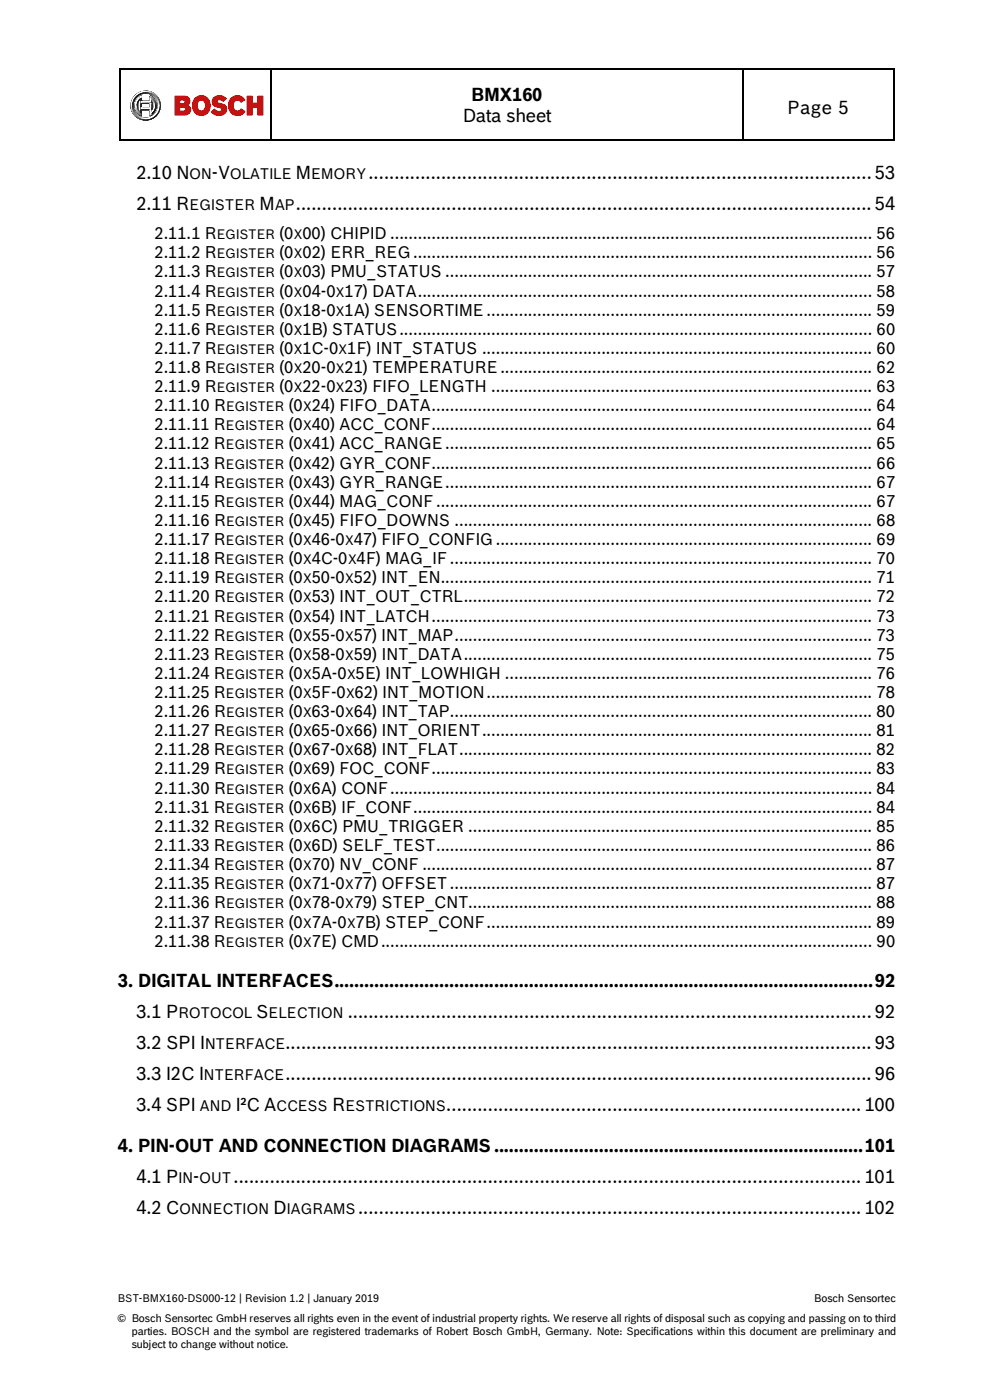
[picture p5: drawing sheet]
<svg xmlns="http://www.w3.org/2000/svg" width="210mm" height="297mm" viewBox="0 0 210 297" stroke-linecap="round" stroke-linejoin="round" font-family="sans-serif">
<defs><g id="words">
<g font-size="3.9">
<text x="100" y="21.3">BMX160</text>
<text x="98.2" y="25.8">Data sheet</text>
<text x="167" y="24.1">Page 5</text>
<text x="28.9" y="37.9">2.10 N</text>
<text x="44.9" y="37.9">-V</text>
<text x="62.7" y="37.9">M</text>
<text x="78.2" y="37.9">.................................................................................................53</text>
<text x="28.9" y="44.5">2.11 R</text>
<text x="55" y="44.5">M</text>
<text x="62.8" y="44.5">...............................................................................................................54</text>
<text x="25" y="209.5">3. DIGITAL INTERFACES............................................................................................................92</text>
<text x="28.9" y="216.1">3.1 P</text>
<text x="54.3" y="216.1">S</text>
<text x="73.8" y="216.1">.....................................................................................................92</text>
<text x="28.9" y="222.7">3.2 SPI I</text>
<text x="60.6" y="222.7">.................................................................................................................93</text>
<text x="28.9" y="229.2">3.3 I2C I</text>
<text x="60.6" y="229.2">.................................................................................................................96</text>
<text x="28.9" y="235.8">3.4 SPI</text>
<text x="50" y="235.8">I²C A</text>
<text x="70.4" y="235.8">R</text>
<text x="94.7" y="235.8">................................................................................ 100</text>
<text x="25" y="244.5">4. PIN-OUT AND CONNECTION DIAGRAMS..........................................................................101</text>
<text x="28.9" y="251.1">4.1 P</text>
<text x="41" y="251.1">-</text>
<text x="49.5" y="251.1">......................................................................................................................... 101</text>
<text x="28.9" y="257.7">4.2 C</text>
<text x="58" y="257.7">D</text>
<text x="76" y="257.7">................................................................................................. 102</text>
</g>
<g font-size="3.5">
<text x="32.8" y="50.7">2.11.1 R</text>
<text x="59.2" y="50.7">(0</text>
<text x="64.2" y="50.7">00) CHIPID ......................................................................................................... 56</text>
<text x="32.8" y="54.8">2.11.2 R</text>
<text x="32.8" y="58.9">2.11.3 R</text>
<text x="59.2" y="54.8">(0</text>
<text x="59.2" y="58.9">(0</text>
<text x="64.2" y="54.8">02) ERR_REG .................................................................................................... 56</text>
<text x="64.2" y="58.9">03) PMU_STATUS ............................................................................................. 57</text>
<text x="32.8" y="62.9">2.11.4 R</text>
<text x="59.2" y="62.9">(0</text>
<text x="64.2" y="62.9">04-0</text>
<text x="73.1" y="62.9">17) DATA................................................................................................... 58</text>
<text x="32.8" y="67">2.11.5 R</text>
<text x="32.8" y="71">2.11.6 R</text>
<text x="59.2" y="67">(0</text>
<text x="59.2" y="71">(0</text>
<text x="64.2" y="67">18-0</text>
<text x="64.2" y="71">1B) STATUS....................................................................................................... 60</text>
<text x="73.1" y="67">1A) SENSORTIME .................................................................................... 59</text>
<text x="32.8" y="75.1">2.11.7 R</text>
<text x="59.2" y="75.1">(0</text>
<text x="64.2" y="75.1">1C-0</text>
<text x="73.7" y="75.1">1F) INT_STATUS ..................................................................................... 60</text>
<text x="32.8" y="79.1">2.11.8 R</text>
<text x="32.8" y="83.2">2.11.9 R</text>
<text x="59.2" y="79.1">(0</text>
<text x="59.2" y="83.2">(0</text>
<text x="64.2" y="79.1">20-0</text>
<text x="64.2" y="83.2">22-0</text>
<text x="73.1" y="79.1">21) TEMPERATURE ................................................................................. 62</text>
<text x="73.1" y="83.2">23) FIFO_LENGTH ................................................................................... 63</text>
<text x="32.8" y="87.3">2.11.10 R</text>
<text x="61.1" y="87.3">(0</text>
<text x="66.1" y="87.3">24) FIFO_DATA................................................................................................ 64</text>
<text x="32.8" y="91.3">2.11.11 R</text>
<text x="32.8" y="95.4">2.11.12 R</text>
<text x="61.1" y="91.3">(0</text>
<text x="61.1" y="95.4">(0</text>
<text x="66.1" y="91.3">40) ACC_CONF................................................................................................ 64</text>
<text x="66.1" y="95.4">41) ACC_RANGE............................................................................................. 65</text>
<text x="32.8" y="99.4">2.11.13 R</text>
<text x="61.1" y="99.4">(0</text>
<text x="66.1" y="99.4">42) GYR_CONF................................................................................................ 66</text>
<text x="32.8" y="103.5">2.11.14 R</text>
<text x="32.8" y="107.5">2.11.15 R</text>
<text x="61.1" y="103.5">(0</text>
<text x="61.1" y="107.5">(0</text>
<text x="66.1" y="103.5">43) GYR_RANGE............................................................................................. 67</text>
<text x="66.1" y="107.5">44) MAG_CONF ............................................................................................... 67</text>
<text x="32.8" y="111.6">2.11.16 R</text>
<text x="61.1" y="111.6">(0</text>
<text x="66.1" y="111.6">45) FIFO_DOWNS ........................................................................................... 68</text>
<text x="32.8" y="115.6">2.11.17 R</text>
<text x="32.8" y="119.7">2.11.18 R</text>
<text x="61.1" y="115.6">(0</text>
<text x="61.1" y="119.7">(0</text>
<text x="66.1" y="115.6">46-0</text>
<text x="66.1" y="119.7">4C-0</text>
<text x="75" y="115.6">47) FIFO_CONFIG .................................................................................. 69</text>
<text x="75.6" y="119.7">4F) MAG_IF ............................................................................................ 70</text>
<text x="32.8" y="123.8">2.11.19 R</text>
<text x="61.1" y="123.8">(0</text>
<text x="66.1" y="123.8">50-0</text>
<text x="75" y="123.8">52) INT_EN.............................................................................................. 71</text>
<text x="32.8" y="127.8">2.11.20 R</text>
<text x="32.8" y="131.9">2.11.21 R</text>
<text x="61.1" y="127.8">(0</text>
<text x="61.1" y="131.9">(0</text>
<text x="66.1" y="127.8">53) INT_OUT_CTRL......................................................................................... 72</text>
<text x="66.1" y="131.9">54) INT_LATCH................................................................................................ 73</text>
<text x="32.8" y="135.9">2.11.22 R</text>
<text x="61.1" y="135.9">(0</text>
<text x="66.1" y="135.9">55-0</text>
<text x="75" y="135.9">57) INT_MAP........................................................................................... 73</text>
<text x="32.8" y="140">2.11.23 R</text>
<text x="61.1" y="140">(0</text>
<text x="66.1" y="140">58-0</text>
<text x="75" y="140">59) INT_DATA......................................................................................... 75</text>
<text x="32.8" y="144">2.11.24 R</text>
<text x="32.8" y="148.1">2.11.25 R</text>
<text x="61.1" y="144">(0</text>
<text x="61.1" y="148.1">(0</text>
<text x="66.1" y="144">5A-0</text>
<text x="66.1" y="148.1">5F-0</text>
<text x="75.2" y="148.1">62) INT_MOTION.................................................................................... 78</text>
<text x="75.4" y="144">5E) INT_LOWHIGH ................................................................................ 76</text>
<text x="32.8" y="152.2">2.11.26 R</text>
<text x="61.1" y="152.2">(0</text>
<text x="66.1" y="152.2">63-0</text>
<text x="75" y="152.2">64) INT_TAP............................................................................................ 80</text>
<text x="32.8" y="156.2">2.11.27 R</text>
<text x="32.8" y="160.3">2.11.28 R</text>
<text x="61.1" y="156.2">(0</text>
<text x="61.1" y="160.3">(0</text>
<text x="66.1" y="156.2">65-0</text>
<text x="66.1" y="160.3">67-0</text>
<text x="75" y="156.2">66) INT_ORIENT..................................................................................... 81</text>
<text x="75" y="160.3">68) INT_FLAT.......................................................................................... 82</text>
<text x="32.8" y="164.3">2.11.29 R</text>
<text x="61.1" y="164.3">(0</text>
<text x="66.1" y="164.3">69) FOC_CONF................................................................................................ 83</text>
<text x="32.8" y="168.4">2.11.30 R</text>
<text x="32.8" y="172.4">2.11.31 R</text>
<text x="61.1" y="168.4">(0</text>
<text x="61.1" y="172.4">(0</text>
<text x="66.1" y="168.4">6A) CONF......................................................................................................... 84</text>
<text x="66.1" y="172.4">6B) IF_CONF.................................................................................................... 84</text>
<text x="32.8" y="176.5">2.11.32 R</text>
<text x="61.1" y="176.5">(0</text>
<text x="66.1" y="176.5">6C) PMU_TRIGGER ........................................................................................ 85</text>
<text x="32.8" y="180.6">2.11.33 R</text>
<text x="32.8" y="184.6">2.11.34 R</text>
<text x="61.1" y="180.6">(0</text>
<text x="61.1" y="184.6">(0</text>
<text x="66.1" y="180.6">6D) SELF_TEST............................................................................................... 86</text>
<text x="66.1" y="184.6">70) NV_CONF .................................................................................................. 87</text>
<text x="32.8" y="188.7">2.11.35 R</text>
<text x="61.1" y="188.7">(0</text>
<text x="66.1" y="188.7">71-0</text>
<text x="75" y="188.7">77) OFFSET ............................................................................................ 87</text>
<text x="32.8" y="192.7">2.11.36 R</text>
<text x="32.8" y="196.8">2.11.37 R</text>
<text x="61.1" y="192.7">(0</text>
<text x="61.1" y="196.8">(0</text>
<text x="66.1" y="192.7">78-0</text>
<text x="66.1" y="196.8">7A-0</text>
<text x="75" y="192.7">79) STEP_CNT........................................................................................ 88</text>
<text x="75.4" y="196.8">7B) STEP_CONF.................................................................................... 89</text>
<text x="32.8" y="200.9">2.11.38 R</text>
<text x="61.1" y="200.9">(0</text>
<text x="66.1" y="200.9">7E) CMD........................................................................................................... 90</text>
</g>
<g font-size="3.2">
<text x="40.1" y="37.9">ON</text>
<text x="48.8" y="37.9">OLATILE</text>
<text x="66" y="37.9">EMORY</text>
<text x="40.1" y="44.5">EGISTER</text>
<text x="58.3" y="44.5">AP</text>
<text x="37.8" y="216.1">ROTOCOL</text>
<text x="56.9" y="216.1">ELECTION</text>
<text x="43.4" y="222.7">NTERFACE</text>
<text x="43.2" y="229.2">NTERFACE</text>
<text x="42.3" y="235.8">AND</text>
<text x="58.6" y="235.8">CCESS</text>
<text x="73.2" y="235.8">ESTRICTIONS</text>
<text x="37.8" y="251.1">IN OUT</text>
<text x="38" y="257.7">ONNECTION</text>
<text x="60.8" y="257.7">IAGRAMS</text>
</g>
<g font-size="2.8">
<text x="45.9" y="50.7">EGISTER</text>
<text x="62.2" y="50.7">X</text>
<text x="45.9" y="54.8">EGISTER</text>
<text x="45.9" y="58.9">EGISTER</text>
<text x="62.2" y="54.8">X</text>
<text x="62.2" y="58.9">X</text>
<text x="45.9" y="62.9">EGISTER</text>
<text x="62.2" y="62.9">X</text>
<text x="71.2" y="62.9">X</text>
<text x="45.9" y="67">EGISTER</text>
<text x="45.9" y="71">EGISTER</text>
<text x="62.2" y="67">X</text>
<text x="62.2" y="71">X</text>
<text x="71.2" y="67">X</text>
<text x="45.9" y="75.1">EGISTER</text>
<text x="62.2" y="75.1">X</text>
<text x="71.8" y="75.1">X</text>
<text x="45.9" y="79.1">EGISTER</text>
<text x="45.9" y="83.2">EGISTER</text>
<text x="62.2" y="79.1">X</text>
<text x="62.2" y="83.2">X</text>
<text x="71.2" y="79.1">X</text>
<text x="71.2" y="83.2">X</text>
<text x="47.9" y="87.3">EGISTER</text>
<text x="64.2" y="87.3">X</text>
<text x="47.8" y="91.3">EGISTER</text>
<text x="47.8" y="95.4">EGISTER</text>
<text x="64.2" y="91.3">X</text>
<text x="64.2" y="95.4">X</text>
<text x="47.8" y="99.4">EGISTER</text>
<text x="64.2" y="99.4">X</text>
<text x="47.8" y="103.5">EGISTER</text>
<text x="47.8" y="107.5">EGISTER</text>
<text x="64.2" y="103.5">X</text>
<text x="64.2" y="107.5">X</text>
<text x="47.9" y="111.6">EGISTER</text>
<text x="64.2" y="111.6">X</text>
<text x="47.8" y="115.6">EGISTER</text>
<text x="47.8" y="119.7">EGISTER</text>
<text x="64.2" y="115.6">X</text>
<text x="64.2" y="119.7">X</text>
<text x="73.2" y="115.6">X</text>
<text x="73.8" y="119.7">X</text>
<text x="47.9" y="123.8">EGISTER</text>
<text x="64.2" y="123.8">X</text>
<text x="73.2" y="123.8">X</text>
<text x="47.8" y="131.9">EGISTER</text>
<text x="47.9" y="127.8">EGISTER</text>
<text x="64.2" y="127.8">X</text>
<text x="64.2" y="131.9">X</text>
<text x="47.8" y="135.9">EGISTER</text>
<text x="64.2" y="135.9">X</text>
<text x="73.2" y="135.9">X</text>
<text x="47.8" y="140">EGISTER</text>
<text x="64.2" y="140">X</text>
<text x="73.2" y="140">X</text>
<text x="47.8" y="144">EGISTER</text>
<text x="47.8" y="148.1">EGISTER</text>
<text x="64.2" y="144">X</text>
<text x="64.2" y="148.1">X</text>
<text x="73.3" y="148.1">X</text>
<text x="73.6" y="144">X</text>
<text x="47.9" y="152.2">EGISTER</text>
<text x="64.2" y="152.2">X</text>
<text x="73.2" y="152.2">X</text>
<text x="47.8" y="156.2">EGISTER</text>
<text x="47.8" y="160.3">EGISTER</text>
<text x="64.2" y="156.2">X</text>
<text x="64.2" y="160.3">X</text>
<text x="73.2" y="156.2">X</text>
<text x="73.2" y="160.3">X</text>
<text x="47.9" y="164.3">EGISTER</text>
<text x="64.2" y="164.3">X</text>
<text x="47.8" y="172.4">EGISTER</text>
<text x="47.9" y="168.4">EGISTER</text>
<text x="64.2" y="168.4">X</text>
<text x="64.2" y="172.4">X</text>
<text x="47.8" y="176.5">EGISTER</text>
<text x="64.2" y="176.5">X</text>
<text x="47.8" y="180.6">EGISTER</text>
<text x="47.8" y="184.6">EGISTER</text>
<text x="64.2" y="180.6">X</text>
<text x="64.2" y="184.6">X</text>
<text x="47.8" y="188.7">EGISTER</text>
<text x="64.2" y="188.7">X</text>
<text x="73.2" y="188.7">X</text>
<text x="47.8" y="196.8">EGISTER</text>
<text x="47.9" y="192.7">EGISTER</text>
<text x="64.2" y="192.7">X</text>
<text x="64.2" y="196.8">X</text>
<text x="73.2" y="192.7">X</text>
<text x="73.6" y="196.8">X</text>
<text x="47.8" y="200.9">EGISTER</text>
<text x="64.2" y="200.9">X</text>
</g>
<g font-size="2.3">
<text x="25" y="276.4">BST-BMX160-DS000-12 | Revision 1.2 | January 2019</text>
<text x="25" y="280.4">© Bosch Sensortec GmbH reserves all rights even in the event of industrial property rights. We reserve all rights of disposal such as copying and passing on to third</text>
<text x="172.7" y="276.4">Bosch Sensortec</text>
<text x="27.9" y="283.3">parties. BOSCH and the symbol are registered trademarks of Robert Bosch GmbH, Germany. Note: Specifications within this document are preliminary and</text>
<text x="27.9" y="286.1">subject to change without notice.</text>
</g>
</g></defs>
<g fill="#000">
<path d="M25.4 14.5h.3v.2h-.3z" fill-rule="evenodd"/>
<path d="M25.4 14.5h.3v.2h-.3z" fill-rule="evenodd"/>
<path d="M57.4 14.5h.3v.2h-.3z" fill-rule="evenodd"/>
<path d="M157.5 14.5h.2v.2h-.2z" fill-rule="evenodd"/>
<path d="M189.5 14.5h.2v.2h-.2z" fill-rule="evenodd"/>
<path d="M189.5 14.5h.2v.2h-.2z" fill-rule="evenodd"/>
<path d="M25.4 29.6h.3v.2h-.3z" fill-rule="evenodd"/>
<path d="M25.4 29.6h.3v.2h-.3z" fill-rule="evenodd"/>
<path d="M57.4 29.6h.3v.2h-.3z" fill-rule="evenodd"/>
<path d="M157.5 29.6h.2v.2h-.2z" fill-rule="evenodd"/>
<path d="M189.5 29.6h.2v.2h-.2z" fill-rule="evenodd"/>
<path d="M189.5 29.6h.2v.2h-.2z" fill-rule="evenodd"/>
</g>
<path d="M25.5 14.7v14.9M25.7 14.6h31.7M57.5 14.7v14.9M57.7 14.6h99.8M157.6 14.7v14.9M157.7 14.6h31.8M189.6 14.7v14.9M25.7 29.7h31.7M57.7 29.7h99.8M157.7 29.7h31.8" fill="none" stroke="#000" stroke-width=".25"/>
<g fill="#000" stroke="#000" stroke-width=".21">
<path d="M28.9 20.6v.1z" fill-rule="evenodd"/>
<path d="M29 20.6l-.1 .1z" fill-rule="evenodd"/>
<path d="M29 20.6l.1-.1z" fill-rule="evenodd"/>
<path d="M29 20.6l.1-.1z" fill-rule="evenodd"/>
<path d="M29 20.5h.1z" fill-rule="evenodd"/>
<path d="M29.1 20.4h.1z" fill-rule="evenodd"/>
<path d="M29.3 21.6v.1z" fill-rule="evenodd"/>
<path d="M29.3 21.5v.1z" fill-rule="evenodd"/>
<path d="M29.6 21.2l-.3 .4z" fill-rule="evenodd"/>
<path d="M30 22v.8h1.8v-.8zM29.9 22l2-.1v1h-1.9zM29.5 21.4a1.75 1.75 0 0 0 0 2zM32.3 21.3v2.2a1.9 1.9 0 0 0 0-2.2zM29.6 21.1v2.6a1.91 1.91 0 0 1 0-2.6zM32.2 21.1a1.91 1.91 0 0 1 0 2.6zM29.4 20.9a2.15 2.15 0 0 0 .5 3.4l.1-1h1.9v1a1.86 1.86 0 0 0 1-2.7l-.4-.7-.5-.4-.1 1.1h-1.9l-.1-1.1zM29.3 20.8l.6-.4 .1 1.1h1.8l.1-1.1a2.15 2.15 0 0 1 1.3 2 2.15 2.15 0 0 1-1.4 2v-1.1h-1.8v1a2.09 2.09 0 0 1-.7-3.5zM28.2 22.4a2.65 2.65 0 0 0 5.3 0 2.65 2.65 0 0 0-5.3 0zM28.2 22.4a2.72 2.72 0 0 1 5.4 0 2.72 2.72 0 0 1-5.4 0zM27.9 22.4a3 3 0 0 0 6 0 3 3 0 0 0-6 0zM27.8 22.4a3.1 3.1 0 0 1 6.2 0 3.1 3.1 0 0 1-6.2 0z" fill-rule="evenodd"/>
<path d="M32 24.4l.1-.1z" fill-rule="evenodd"/>
<path d="M32.2 21.2v2.5z" fill-rule="evenodd"/>
<path d="M32 24.3l.5-.3z" fill-rule="evenodd"/>
<path d="M32.4 24h.1z" fill-rule="evenodd"/>
<path d="M32.5 23.9v.1z" fill-rule="evenodd"/>
<path d="M32.6 23.8v.2z" fill-rule="evenodd"/>
<path d="M32.9 24.7l.1-.1z" fill-rule="evenodd"/>
<path d="M33 24.7l.1-.1z" fill-rule="evenodd"/>
<path d="M33 24.6l.1-.1z" fill-rule="evenodd"/>
<path d="M33 24.6l.1-.1z" fill-rule="evenodd"/>
<path d="M33.1 24.5h.1z" fill-rule="evenodd"/>
<path d="M33.2 24.4v.1z" fill-rule="evenodd"/>
</g>
<g fill="#fff" stroke="#fff" stroke-width=".21">
<path d="M38.1 22.8v.8h.8a.44 .44 0 0 0 .5-.4 .44 .44 0 0 0-.6-.4zM38.1 21.2v.8h.7a.4 .4 0 0 0 .5-.4 .4 .4 0 0 0-.4-.4zM37.1 20.4h1.5a1.13 1.13 0 0 1 1.4 .3 1.13 1.13 0 0 1 0 1.4l-.3 .2a1.06 1.06 0 0 1 .7 1.3 1.06 1.06 0 0 1-1.2 .8h-2.1z" fill-rule="evenodd"/>
<path d="M42.2 21.4a1.21 1.21 0 0 0-.4 1.3 1.21 1.21 0 0 0 1.1 .9 1.25 1.25 0 0 0 .7-1.3 1.25 1.25 0 0 0-.9-1.1zM41.5 20.8a1.93 1.93 0 0 1 2.4-.1 1.93 1.93 0 0 1 .6 2.3 1.86 1.86 0 0 1-2.3 1.4 1.86 1.86 0 0 1-1.3-2.3l.1-.6z" fill-rule="evenodd"/>
<path d="M45.4 20.7a1.93 1.93 0 0 1 2.6 .2l-.6 .6a.75 .75 0 0 0-.7-.4 .75 .75 0 0 0-.7 .4l.4 .4a1.4 1.4 0 0 1 1.5 1.9 1.99 1.99 0 0 1-3 0l.6-.6a.91 .91 0 0 0 1.6 0 1.32 1.32 0 0 0-1.2-.5 1.15 1.15 0 0 1-.5-2z" fill-rule="evenodd"/>
<path d="M49 20.9a1.79 1.79 0 0 1 2.9 .3l-.3 .1a.49 .49 0 0 1-.4 .3 .49 .49 0 0 1-.5-.3 1.09 1.09 0 0 0-1.1 .4 1.09 1.09 0 0 0 0 1.3 .87 .87 0 0 0 .7 .6 .87 .87 0 0 0 .8-.5l.8 .5a1.9 1.9 0 0 1-2.4 .7 1.9 1.9 0 0 1-1-2.4z" fill-rule="evenodd"/>
<path d="M52.4 20.4h1.1v1.5h1.2v-.7a.5 .5 0 0 1 .2-.8h.9v4h-1.1v-1.6h-1.2v1.6h-1.1z" fill-rule="evenodd"/>
<path d="M29.9 21.9v1h1.9v-1zM29.5 21.2a1.87 1.87 0 0 0 0 2.4zM32.3 21.2v2.4v-.1a1.93 1.93 0 0 0 0-2.3zM29.3 20.8l.6-.4v1.1h1.9l.1-1a1.85 1.85 0 0 1 1.1 2.5 1.7 1.7 0 0 1-1.1 1.4l-.1-1.1h-1.9v1a2.06 2.06 0 0 1-.6-3.5zM28.2 22.4a2.7 2.7 0 0 0 5.4 0 2.7 2.7 0 0 0-5.4 0zM27.8 22.4a3.1 3.1 0 0 1 6.2 0 3.1 3.1 0 0 1-6.2 0z" fill-rule="evenodd"/>
<path d="M28.6 20.4l.6-.5a2.32 2.32 0 0 1 1.7-.4 3.1 3.1 0 0 0-3 2.9l.2-1.1z" fill-rule="evenodd"/>
<path d="M30.9 19.4l.1 .1z" fill-rule="evenodd"/>
<path d="M27.9 22.4v.1z" fill-rule="evenodd"/>
<path d="M30.9 25.1l.1 .1z" fill-rule="evenodd"/>
<path d="M30.9 25.1a2.83 2.83 0 0 0 2.8-2.7 2.67 2.67 0 0 1-2.8 2.7z" fill-rule="evenodd"/>
<path d="M33.6 22.4l.1 .1z" fill-rule="evenodd"/>
<path d="M29.7 21v2.9l-.1-.6z" fill-rule="evenodd"/>
<path d="M32.7 22.4l-.1 .8-.4 .7 .4-.7z" fill-rule="evenodd"/>
<path d="M32.7 22.4l.1 .1z" fill-rule="evenodd"/>
<path d="M30.1 22.9h1.8l.1-.9-.1 1z" fill-rule="evenodd"/>
<path d="M31.9 22l.1 .1z" fill-rule="evenodd"/>
<path d="M30.1 22.9l.1 .1z" fill-rule="evenodd"/>
<path d="M29.4 20.9l.5-.3a1.99 1.99 0 0 0-1.1 1.8l.1-.8z" fill-rule="evenodd"/>
<path d="M30 21.5h1.9v-1l.2 .1h-.1l-.1 1z" fill-rule="evenodd"/>
<path d="M28.7 22.4l.1 .1z" fill-rule="evenodd"/>
<path d="M30.1 21.5l.1 .1z" fill-rule="evenodd"/>
<path d="M32 20.5l.1 .1z" fill-rule="evenodd"/>
<path d="M31.9 24.1l.1 .1z" fill-rule="evenodd"/>
<path d="M29.7 20.6l.2-.1z" fill-rule="evenodd"/>
<path d="M31.9 23.4l.1 .8z" fill-rule="evenodd"/>
<path d="M31.9 23.4l.1 .1z" fill-rule="evenodd"/>
</g>
<g fill="#585858" stroke="#585858" stroke-width=".21">
<path d="M28.8 20.1l1-.6 1.1-.2a3.4 3.4 0 0 0-3.1 3.1l.2-1.1z" fill-rule="evenodd"/>
<path d="M30.9 19.3l.1 .1z" fill-rule="evenodd"/>
<path d="M27.8 22.4l.1 .1z" fill-rule="evenodd"/>
<path d="M30.9 25l.1 .1z" fill-rule="evenodd"/>
<path d="M30.9 25a2.8 2.8 0 0 0 2.7-2.6 2.58 2.58 0 0 1-2.7 2.6z" fill-rule="evenodd"/>
<path d="M33.6 22.4v.1z" fill-rule="evenodd"/>
<path d="M29.6 21.2v2.5l-.1-.3z" fill-rule="evenodd"/>
<path d="M32.6 22.4l.1 .5-.5 .8z" fill-rule="evenodd"/>
<path d="M32.6 22.4l.1 .1z" fill-rule="evenodd"/>
<path d="M30.1 22.8h1.7l.1-.7v.8z" fill-rule="evenodd"/>
<path d="M30.1 22.8l.1 .1z" fill-rule="evenodd"/>
<path d="M31.8 22l.1 .1z" fill-rule="evenodd"/>
<path d="M29.3 20.8l.5-.4 .1 .1a1.81 1.81 0 0 0-1.1 1.5l-.2 .4 .2-.9z" fill-rule="evenodd"/>
<path d="M30.1 21.5h1.7l.1-.9v.9z" fill-rule="evenodd"/>
<path d="M31.8 23.4l.1 .8z" fill-rule="evenodd"/>
<path d="M31.8 24.2l.1 .1z" fill-rule="evenodd"/>
<path d="M28.6 22.4l.1 .1z" fill-rule="evenodd"/>
<path d="M29.9 20.4v.2z" fill-rule="evenodd"/>
<path d="M31.8 20.6l.1 .1z" fill-rule="evenodd"/>
<path d="M30.1 21.5l.1 .1z" fill-rule="evenodd"/>
<path d="M31.8 23.4l.1 .1z" fill-rule="evenodd"/>
</g>
<g fill="#4b4b4b" stroke="#4b4b4b" stroke-width=".21">
<path d="M28 23.5l.1 .1z" fill-rule="evenodd"/>
<path d="M32.1 19.6v.1z" fill-rule="evenodd"/>
<path d="M32.1 19.6l.1 .1z" fill-rule="evenodd"/>
<path d="M32.1 19.6l.1 .1z" fill-rule="evenodd"/>
<path d="M28 23.5h.1z" fill-rule="evenodd"/>
<path d="M28 23.5l.1 .1z" fill-rule="evenodd"/>
<path d="M29.9 24.8v.1z" fill-rule="evenodd"/>
<path d="M29.9 24.8v.1z" fill-rule="evenodd"/>
<path d="M33.3 21.4l.2 .1z" fill-rule="evenodd"/>
<path d="M33.3 21.4l.2 .1z" fill-rule="evenodd"/>
<path d="M28.8 23.2l.1 .1z" fill-rule="evenodd"/>
<path d="M28.8 23.2l.1 .1z" fill-rule="evenodd"/>
<path d="M28.8 23.2l.1 .1z" fill-rule="evenodd"/>
<path d="M29.9 20.4v.2z" fill-rule="evenodd"/>
<path d="M31.9 20.4l.1 .1z" fill-rule="evenodd"/>
</g>
<g fill="#494949" stroke="#494949" stroke-width=".21">
<path d="M28 23.6h.1z" fill-rule="evenodd"/>
<path d="M32.2 19.6v.1z" fill-rule="evenodd"/>
<path d="M30.1 22.8l.1 .1z" fill-rule="evenodd"/>
<path d="M28.8 23.3h.1z" fill-rule="evenodd"/>
<path d="M32 20.4v.1z" fill-rule="evenodd"/>
<path d="M30.1 21.5l.1 .1z" fill-rule="evenodd"/>
<path d="M31.8 23.4l.1 .1z" fill-rule="evenodd"/>
</g>
<g fill="#484848" stroke="#484848" stroke-width=".21">
<path d="M28 23.6l.2 .1z" fill-rule="evenodd"/>
<path d="M29.8 24.8v.1z" fill-rule="evenodd"/>
<path d="M33.3 21.3l.1 .1z" fill-rule="evenodd"/>
<path d="M32.6 21.9l.1 .1z" fill-rule="evenodd"/>
<path d="M28.8 23.3l.1 .1z" fill-rule="evenodd"/>
<path d="M29.9 20.4v.2z" fill-rule="evenodd"/>
<path d="M32 20.4l.1 .1z" fill-rule="evenodd"/>
</g>
<g fill="#474747" stroke="#474747" stroke-width=".21">
<path d="M28.1 23.7h.1z" fill-rule="evenodd"/>
<path d="M32.2 19.6l.1 .1z" fill-rule="evenodd"/>
<path d="M30.1 22.8l.1 .1z" fill-rule="evenodd"/>
<path d="M31.8 22l.1 .1z" fill-rule="evenodd"/>
<path d="M31.8 24.2l.1 .1z" fill-rule="evenodd"/>
<path d="M28.8 23.3l.2 .1z" fill-rule="evenodd"/>
<path d="M32 20.4l.1 .1z" fill-rule="evenodd"/>
<path d="M32 20.4l.1 .2z" fill-rule="evenodd"/>
<path d="M30.1 21.5l.1 .1z" fill-rule="evenodd"/>
</g>
<g fill="#464646" stroke="#464646" stroke-width=".21">
<path d="M28.1 23.7l.1 .1z" fill-rule="evenodd"/>
<path d="M32.3 19.7v.1z" fill-rule="evenodd"/>
<path d="M29.7 24.7l.1 .2z" fill-rule="evenodd"/>
<path d="M33.3 21.2l.1 .1z" fill-rule="evenodd"/>
<path d="M28.9 23.4h.1z" fill-rule="evenodd"/>
<path d="M32 20.4l.1 .2z" fill-rule="evenodd"/>
</g>
<g fill="#454545" stroke="#454545" stroke-width=".21">
<path d="M28.1 23.8h.1z" fill-rule="evenodd"/>
<path d="M32.5 21.9h.2z" fill-rule="evenodd"/>
<path d="M28.9 23.4l.1 .1z" fill-rule="evenodd"/>
<path d="M29.9 20.4v.2z" fill-rule="evenodd"/>
<path d="M32.1 20.4v.2z" fill-rule="evenodd"/>
<path d="M31.8 23.4l.1 .1z" fill-rule="evenodd"/>
</g>
<g fill="#434343" stroke="#434343" stroke-width=".21">
<path d="M28.1 23.8l.2 .1z" fill-rule="evenodd"/>
<path d="M29.6 24.7l.1 .1z" fill-rule="evenodd"/>
<path d="M33.2 21.1l.1 .1z" fill-rule="evenodd"/>
<path d="M31.8 22l.1 .1z" fill-rule="evenodd"/>
<path d="M28.9 23.5h.1z" fill-rule="evenodd"/>
<path d="M29.9 20.4v.2z" fill-rule="evenodd"/>
<path d="M32.1 20.5v.1z" fill-rule="evenodd"/>
</g>
<g fill="#424242" stroke="#424242" stroke-width=".21">
<path d="M28.2 23.9h.1z" fill-rule="evenodd"/>
<path d="M32.4 19.7v.1z" fill-rule="evenodd"/>
<path d="M32.5 21.8h.1z" fill-rule="evenodd"/>
<path d="M30.1 22.8v.1z" fill-rule="evenodd"/>
<path d="M28.9 23.5l.1 .1z" fill-rule="evenodd"/>
<path d="M32.1 20.5v.1z" fill-rule="evenodd"/>
<path d="M30.1 21.5v.1z" fill-rule="evenodd"/>
</g>
<g fill="#414141" stroke="#414141" stroke-width=".21">
<path d="M28.2 23.9l.1 .1z" fill-rule="evenodd"/>
<path d="M32.5 19.7v.2z" fill-rule="evenodd"/>
<path d="M29.5 24.6l.1 .2z" fill-rule="evenodd"/>
<path d="M33.2 21.1h.1z" fill-rule="evenodd"/>
<path d="M31.8 24.3h.1z" fill-rule="evenodd"/>
<path d="M28.9 23.5l.2 .1z" fill-rule="evenodd"/>
<path d="M32.1 20.5l.1 .1z" fill-rule="evenodd"/>
<path d="M32.1 20.5l.1 .1z" fill-rule="evenodd"/>
<path d="M32.1 20.5l.1 .1z" fill-rule="evenodd"/>
<path d="M31.8 23.4l.1 .1z" fill-rule="evenodd"/>
</g>
<g fill="#404040" stroke="#404040" stroke-width=".21">
<path d="M28.2 24h.1z" fill-rule="evenodd"/>
<path d="M31.8 22l.1 .1z" fill-rule="evenodd"/>
<path d="M29 23.6h.1z" fill-rule="evenodd"/>
<path d="M29.9 20.4v.2z" fill-rule="evenodd"/>
</g>
<g fill="#3e3e3e" stroke="#3e3e3e" stroke-width=".21">
<path d="M28.2 24l.2 .1z" fill-rule="evenodd"/>
<path d="M29.4 24.6l.1 .1z" fill-rule="evenodd"/>
<path d="M33.1 21h.1z" fill-rule="evenodd"/>
<path d="M31.8 24.3h.1z" fill-rule="evenodd"/>
<path d="M29 23.6l.1 .1z" fill-rule="evenodd"/>
<path d="M32.2 20.5v.2z" fill-rule="evenodd"/>
<path d="M31.8 23.4h.1z" fill-rule="evenodd"/>
</g>
<g fill="#3d3d3d" stroke="#3d3d3d" stroke-width=".21">
<path d="M28.3 24.1h.1z" fill-rule="evenodd"/>
<path d="M32.6 19.8v.1z" fill-rule="evenodd"/>
<path d="M28.3 24.1h.1z" fill-rule="evenodd"/>
<path d="M32.5 21.6l.1 .1z" fill-rule="evenodd"/>
<path d="M30 22.8l.1 .1z" fill-rule="evenodd"/>
<path d="M29 23.6l.1 .1z" fill-rule="evenodd"/>
<path d="M29 23.6l.1 .1z" fill-rule="evenodd"/>
<path d="M29.9 20.4v.2z" fill-rule="evenodd"/>
<path d="M30 21.5l.1 .1z" fill-rule="evenodd"/>
</g>
<g fill="#0a0a0a" stroke="#0a0a0a" stroke-width=".21">
<path d="M29.9 25.2l.1 .1z" fill-rule="evenodd"/>
<path d="M30 25.3h.1z" fill-rule="evenodd"/>
<path d="M33.9 22.1l.1 .1z" fill-rule="evenodd"/>
<path d="M29.9 25.2l.1 .1z" fill-rule="evenodd"/>
<path d="M31.9 19.9v.1z" fill-rule="evenodd"/>
<path d="M32 19.9v.1z" fill-rule="evenodd"/>
<path d="M28.4 23.4l.1 .1z" fill-rule="evenodd"/>
<path d="M28.3 23.3l.1 .1z" fill-rule="evenodd"/>
<path d="M28.4 23.4l.1 .1z" fill-rule="evenodd"/>
<path d="M32 19.9v.1z" fill-rule="evenodd"/>
<path d="M29.2 23l.1 .1z" fill-rule="evenodd"/>
<path d="M29.2 23l.1 .1z" fill-rule="evenodd"/>
<path d="M29.2 23l.1 .1z" fill-rule="evenodd"/>
<path d="M29.7 24.3l.2 .1v-.2l.1 .2z" fill-rule="evenodd"/>
<path d="M29.7 24.3l.2 .1z" fill-rule="evenodd"/>
<path d="M29.7 24.3l.2 .1z" fill-rule="evenodd"/>
<path d="M29.9 20.6l.1 .1z" fill-rule="evenodd"/>
</g>
<g fill="#090909" stroke="#090909" stroke-width=".21">
<path d="M30 25.3l.1 .1z" fill-rule="evenodd"/>
<path d="M30.1 25.3l.1 .1z" fill-rule="evenodd"/>
<path d="M31.7 19.8l.1 .1z" fill-rule="evenodd"/>
<path d="M31.8 19.9h.1z" fill-rule="evenodd"/>
<path d="M28.3 23.1v.1z" fill-rule="evenodd"/>
<path d="M28.3 23.2l.1 .1z" fill-rule="evenodd"/>
<path d="M29.2 22.9l.1 .1z" fill-rule="evenodd"/>
<path d="M29.2 22.9v.1z" fill-rule="evenodd"/>
<path d="M32 24.4l.1-.1z" fill-rule="evenodd"/>
<path d="M29.7 24.3h.3l-.1 .1z" fill-rule="evenodd"/>
<path d="M29.7 24.3l.2 .1v-.2l.1 .1z" fill-rule="evenodd"/>
<path d="M29.7 24.3l.2 .1v-.2l.1 .1z" fill-rule="evenodd"/>
<path d="M33.1 22.2v.1z" fill-rule="evenodd"/>
<path d="M31.8 23.3v.2z" fill-rule="evenodd"/>
</g>
<g fill="#080808" stroke="#080808" stroke-width=".21">
<path d="M30.2 25.3l.1 .1z" fill-rule="evenodd"/>
<path d="M30.3 25.4h.1z" fill-rule="evenodd"/>
<path d="M33.9 22.2l.1 .1z" fill-rule="evenodd"/>
<path d="M31.5 19.8l.1 .1z" fill-rule="evenodd"/>
<path d="M31.6 19.8l.1 .1z" fill-rule="evenodd"/>
<path d="M28.2 22.9l.1 .1z" fill-rule="evenodd"/>
<path d="M28.3 23v.1z" fill-rule="evenodd"/>
<path d="M29.1 22.8l.1 .1z" fill-rule="evenodd"/>
<path d="M29.1 22.8h.1z" fill-rule="evenodd"/>
<path d="M29.7 24.3l.3-.1-.1 .2z" fill-rule="evenodd"/>
<path d="M29.7 24.3l.3-.1-.1 .2z" fill-rule="evenodd"/>
<path d="M29.7 24.3h.3l-.1 .1z" fill-rule="evenodd"/>
<path d="M29.7 24.3h.3z" fill-rule="evenodd"/>
<path d="M29.9 20.6l.1 .1z" fill-rule="evenodd"/>
<path d="M33.1 22.3v.1z" fill-rule="evenodd"/>
</g>
<g fill="#070707" stroke="#070707" stroke-width=".21">
<path d="M30.4 25.4h.1z" fill-rule="evenodd"/>
<path d="M30.5 25.4h.1z" fill-rule="evenodd"/>
<path d="M30.6 25.4l.1 .1z" fill-rule="evenodd"/>
<path d="M34 22.3v.1z" fill-rule="evenodd"/>
<path d="M31.2 19.8h.1z" fill-rule="evenodd"/>
<path d="M31.3 19.8h.1z" fill-rule="evenodd"/>
<path d="M31.4 19.8h.1z" fill-rule="evenodd"/>
<path d="M28.2 22.7v.1z" fill-rule="evenodd"/>
<path d="M28.2 22.8l.1 .1z" fill-rule="evenodd"/>
<path d="M28.2 22.8l.1 .1z" fill-rule="evenodd"/>
<path d="M29.1 22.7l.1 .1z" fill-rule="evenodd"/>
<path d="M29.1 22.6l.1 .1z" fill-rule="evenodd"/>
<path d="M29.1 22.6l.1 .1z" fill-rule="evenodd"/>
<path d="M29.8 24.3l.1 .1 .1-.2-.1 .2z" fill-rule="evenodd"/>
<path d="M29.8 24.3l.1 .1 .1-.2-.1 .2z" fill-rule="evenodd"/>
<path d="M29.8 24.3l.2-.1-.1 .2z" fill-rule="evenodd"/>
</g>
<g fill="#060606" stroke="#060606" stroke-width=".21">
<path d="M30.7 25.4l.1 .1z" fill-rule="evenodd"/>
<path d="M30.8 25.4l.1 .1z" fill-rule="evenodd"/>
<path d="M31 19.7h.1z" fill-rule="evenodd"/>
<path d="M31.1 19.7l.1 .1z" fill-rule="evenodd"/>
<path d="M28.2 22.5v.1z" fill-rule="evenodd"/>
<path d="M28.2 22.6v.1z" fill-rule="evenodd"/>
<path d="M29.1 22.5l.1 .1z" fill-rule="evenodd"/>
<path d="M29.1 22.4v.1z" fill-rule="evenodd"/>
<path d="M32 24.4l.1-.1z" fill-rule="evenodd"/>
<path d="M29.8 24.3h.1l.1-.2-.1 .3z" fill-rule="evenodd"/>
<path d="M29.8 24.3h.1l.1-.2-.1 .3z" fill-rule="evenodd"/>
<path d="M29.8 24.3h.1l.1-.2-.1 .3z" fill-rule="evenodd"/>
<path d="M33.1 22.3v.1z" fill-rule="evenodd"/>
</g>
<g fill="#050505" stroke="#050505" stroke-width=".21">
<path d="M30.9 25.4l.1 .1z" fill-rule="evenodd"/>
<path d="M34 22.4v.1z" fill-rule="evenodd"/>
<path d="M34 22.4v.1z" fill-rule="evenodd"/>
<path d="M34 22.5v.1z" fill-rule="evenodd"/>
<path d="M34 22.6v.1z" fill-rule="evenodd"/>
<path d="M33.9 22.7l.1 .1z" fill-rule="evenodd"/>
<path d="M31.1 25.4h.2z" fill-rule="evenodd"/>
<path d="M31.1 25.4h.1z" fill-rule="evenodd"/>
<path d="M31 25.4l.1 .1z" fill-rule="evenodd"/>
<path d="M30.9 25.4l.1 .1z" fill-rule="evenodd"/>
<path d="M30.9 19.7l.1 .1z" fill-rule="evenodd"/>
<path d="M30.7 19.8h.1z" fill-rule="evenodd"/>
<path d="M30.8 19.7l.1 .1z" fill-rule="evenodd"/>
<path d="M30.9 19.7l.1 .1z" fill-rule="evenodd"/>
<path d="M28.2 22.2v.1z" fill-rule="evenodd"/>
<path d="M28.2 22.3v.1z" fill-rule="evenodd"/>
<path d="M28.2 22.4v.1z" fill-rule="evenodd"/>
<path d="M28.2 22.4v.1z" fill-rule="evenodd"/>
<path d="M29.1 22.3v.1z" fill-rule="evenodd"/>
<path d="M29.1 22.4v.1z" fill-rule="evenodd"/>
<path d="M29.1 22.4v.1z" fill-rule="evenodd"/>
<path d="M30 21.9h1.8v.1h-1.8l.1 .8h-.2z" fill-rule="evenodd"/>
<path d="M30 23.3h1.8v.2v-.2h-1.8l-.1 .9z" fill-rule="evenodd"/>
<path d="M29.9 20.6l.1 .9h.1h-.2z" fill-rule="evenodd"/>
<path d="M29.9 24.1l.1 .2-.2 .1 .1-.1z" fill-rule="evenodd"/>
<path d="M29.9 24.1l.1 .2-.2 .1 .1-.1z" fill-rule="evenodd"/>
<path d="M29.9 20.6l.1 .1z" fill-rule="evenodd"/>
<path d="M33.1 22.4v.1z" fill-rule="evenodd"/>
<path d="M33.1 22.4v.1z" fill-rule="evenodd"/>
<path d="M33.1 22.5v.1z" fill-rule="evenodd"/>
<path d="M33.1 22.5v.2z" fill-rule="evenodd"/>
</g>
<g fill="#575757" stroke="#575757" stroke-width=".21">
<path d="M30.9 19.3l.1 .1z" fill-rule="evenodd"/>
<path d="M31 19.3l.1 .1z" fill-rule="evenodd"/>
<path d="M27.8 22.4l.1 .1z" fill-rule="evenodd"/>
<path d="M27.8 22.5l.1 .1z" fill-rule="evenodd"/>
<path d="M30.8 25l.1 .1z" fill-rule="evenodd"/>
<path d="M33.6 22.3v.1z" fill-rule="evenodd"/>
<path d="M28.6 22.4l.1 .1z" fill-rule="evenodd"/>
<path d="M28.6 22.4l.1 .1z" fill-rule="evenodd"/>
<path d="M31.8 20.6l.1 .1z" fill-rule="evenodd"/>
</g>
<g fill="#565656" stroke="#565656" stroke-width=".21">
<path d="M31 19.3l.1 .1z" fill-rule="evenodd"/>
<path d="M31.1 19.4h.1z" fill-rule="evenodd"/>
<path d="M27.8 22.5l.1 .1z" fill-rule="evenodd"/>
<path d="M27.8 22.6l.1 .1z" fill-rule="evenodd"/>
<path d="M30.7 25l.1 .1z" fill-rule="evenodd"/>
<path d="M33.5 22.2l.1 .1z" fill-rule="evenodd"/>
<path d="M30.1 22.8l.1 .1z" fill-rule="evenodd"/>
<path d="M28.6 22.5l.1 .1z" fill-rule="evenodd"/>
<path d="M28.6 22.5l.1 .1z" fill-rule="evenodd"/>
<path d="M31.8 20.5l.1 .1z" fill-rule="evenodd"/>
<path d="M31.8 20.5l.1 .1z" fill-rule="evenodd"/>
<path d="M30.1 21.5l.1 .1z" fill-rule="evenodd"/>
</g>
<g fill="#555" stroke="#555" stroke-width=".21">
<path d="M31.8 20.5l.1 .1z"/>
<path d="M31.2 19.4h.1z" fill-rule="evenodd"/>
<path d="M27.8 22.6l.1 .2z" fill-rule="evenodd"/>
<path d="M32.6 22.3l.1 .1z" fill-rule="evenodd"/>
<path d="M31.8 22l.1 .1z" fill-rule="evenodd"/>
<path d="M31.8 24.2l.1 .1z" fill-rule="evenodd"/>
<path d="M28.6 22.5l.2 .1z" fill-rule="evenodd"/>
<path d="M29.9 20.4v.2z" fill-rule="evenodd"/>
</g>
<g fill="#545454" stroke="#545454" stroke-width=".21">
<path d="M31.2 19.4l.1 .1z" fill-rule="evenodd"/>
<path d="M31.3 19.4l.1 .1z" fill-rule="evenodd"/>
<path d="M27.8 22.7l.1 .1z" fill-rule="evenodd"/>
<path d="M27.8 22.8l.1 .1z" fill-rule="evenodd"/>
<path d="M30.6 25l.1 .1z" fill-rule="evenodd"/>
<path d="M33.5 22.1l.1 .1z" fill-rule="evenodd"/>
<path d="M28.7 22.6l.1 .1z" fill-rule="evenodd"/>
<path d="M28.6 22.6l.2 .1z" fill-rule="evenodd"/>
<path d="M31.8 20.5l.1 .1z" fill-rule="evenodd"/>
<path d="M31.8 23.4l.1 .1z" fill-rule="evenodd"/>
</g>
<g fill="#535353" stroke="#535353" stroke-width=".21">
<path d="M31.3 19.4l.1 .1z" fill-rule="evenodd"/>
<path d="M31.4 19.4l.1 .1z" fill-rule="evenodd"/>
<path d="M27.8 22.8l.1 .1z" fill-rule="evenodd"/>
<path d="M27.8 22.9l.1 .1z" fill-rule="evenodd"/>
<path d="M30.5 25l.1 .1z" fill-rule="evenodd"/>
<path d="M33.5 22l.1 .1z" fill-rule="evenodd"/>
<path d="M32.6 22.2l.1 .1z" fill-rule="evenodd"/>
<path d="M30.1 22.8l.1 .1z" fill-rule="evenodd"/>
<path d="M28.7 22.7l.1 .1z" fill-rule="evenodd"/>
<path d="M28.7 22.6l.1 .1z" fill-rule="evenodd"/>
<path d="M29.9 20.4v.2z" fill-rule="evenodd"/>
<path d="M31.8 20.5l.1 .1z" fill-rule="evenodd"/>
<path d="M31.8 20.5l.1 .1z" fill-rule="evenodd"/>
<path d="M30.1 21.5l.1 .1z" fill-rule="evenodd"/>
</g>
<g fill="#525252" stroke="#525252" stroke-width=".21">
<path d="M31.5 19.4v.1z" fill-rule="evenodd"/>
<path d="M27.8 22.9l.1 .1z" fill-rule="evenodd"/>
<path d="M30.4 25l.1 .1z" fill-rule="evenodd"/>
<path d="M33.5 21.9l.1 .1z" fill-rule="evenodd"/>
<path d="M31.8 24.2l.1 .1z" fill-rule="evenodd"/>
<path d="M28.7 22.7l.1 .1z" fill-rule="evenodd"/>
<path d="M31.9 20.4v.2z" fill-rule="evenodd"/>
</g>
<g fill="#515151" stroke="#515151" stroke-width=".21">
<path d="M31.5 19.4l.1 .1z" fill-rule="evenodd"/>
<path d="M31.5 19.4l.1 .1z" fill-rule="evenodd"/>
<path d="M31.6 19.4l.1 .1z" fill-rule="evenodd"/>
<path d="M27.8 23l.2 .1z" fill-rule="evenodd"/>
<path d="M27.8 23l.2 .1z" fill-rule="evenodd"/>
<path d="M27.8 23l.2 .1z" fill-rule="evenodd"/>
<path d="M30.3 25l.1 .1z" fill-rule="evenodd"/>
<path d="M33.5 21.8l.1 .1z" fill-rule="evenodd"/>
<path d="M30.1 22.8l.1 .1z" fill-rule="evenodd"/>
<path d="M31.8 22l.1 .1z" fill-rule="evenodd"/>
<path d="M28.7 22.8l.1 .1z" fill-rule="evenodd"/>
<path d="M28.7 22.7l.1 .1z" fill-rule="evenodd"/>
<path d="M28.7 22.7l.1 .1z" fill-rule="evenodd"/>
<path d="M31.8 20.5h.2z" fill-rule="evenodd"/>
<path d="M30.1 21.5l.1 .1z" fill-rule="evenodd"/>
</g>
<g fill="#505050" stroke="#505050" stroke-width=".21">
<path d="M31.6 19.4l.1 .1z" fill-rule="evenodd"/>
<path d="M27.9 23.1l.1 .1z" fill-rule="evenodd"/>
<path d="M32.6 22.2h.1z" fill-rule="evenodd"/>
<path d="M28.7 22.8l.1 .1z" fill-rule="evenodd"/>
<path d="M29.9 20.4v.2z" fill-rule="evenodd"/>
<path d="M31.8 20.5h.2z" fill-rule="evenodd"/>
<path d="M31.8 20.5h.2z" fill-rule="evenodd"/>
<path d="M31.8 23.4l.1 .1z" fill-rule="evenodd"/>
</g>
<g fill="#4f4f4f" stroke="#4f4f4f" stroke-width=".21">
<path d="M31.7 19.4l.1 .1z" fill-rule="evenodd"/>
<path d="M31.7 19.4l.1 .2z" fill-rule="evenodd"/>
<path d="M27.9 23.1l.1 .1z" fill-rule="evenodd"/>
<path d="M27.9 23.2l.1 .1z" fill-rule="evenodd"/>
<path d="M30.2 24.9l.1 .1z" fill-rule="evenodd"/>
<path d="M33.5 21.7l.1 .1z" fill-rule="evenodd"/>
<path d="M31.8 24.2l.1 .1z" fill-rule="evenodd"/>
<path d="M28.7 22.9l.1 .1z" fill-rule="evenodd"/>
<path d="M28.7 22.9l.1 .1z" fill-rule="evenodd"/>
<path d="M31.9 20.5h.1z" fill-rule="evenodd"/>
</g>
<g fill="#4e4e4e" stroke="#4e4e4e" stroke-width=".21">
<path d="M31.8 19.5l.1 .1z" fill-rule="evenodd"/>
<path d="M31.8 19.5l.1 .1z" fill-rule="evenodd"/>
<path d="M27.9 23.2l.1 .1z" fill-rule="evenodd"/>
<path d="M27.9 23.3h.1z" fill-rule="evenodd"/>
<path d="M30.1 24.9l.1 .1z" fill-rule="evenodd"/>
<path d="M33.4 21.7h.2z" fill-rule="evenodd"/>
<path d="M30.1 22.8l.1 .1z" fill-rule="evenodd"/>
<path d="M31.8 22l.1 .1z" fill-rule="evenodd"/>
<path d="M28.7 23l.1 .1z" fill-rule="evenodd"/>
<path d="M28.7 23h.1z" fill-rule="evenodd"/>
<path d="M31.9 20.5h.1z" fill-rule="evenodd"/>
<path d="M30.1 21.5l.1 .1z" fill-rule="evenodd"/>
</g>
<g fill="#4d4d4d" stroke="#4d4d4d" stroke-width=".21">
<path d="M31.9 19.5l.1 .1z" fill-rule="evenodd"/>
<path d="M27.9 23.3l.1 .1z" fill-rule="evenodd"/>
<path d="M30 24.9l.1 .1z" fill-rule="evenodd"/>
<path d="M33.4 21.6h.1z" fill-rule="evenodd"/>
<path d="M32.6 22.1l.1 .1z" fill-rule="evenodd"/>
<path d="M31.8 24.2l.1 .1z" fill-rule="evenodd"/>
<path d="M28.7 23l.1 .1z" fill-rule="evenodd"/>
<path d="M29.9 20.4v.2z" fill-rule="evenodd"/>
<path d="M31.9 20.4l.1 .1z" fill-rule="evenodd"/>
<path d="M31.9 20.4l.1 .1z" fill-rule="evenodd"/>
<path d="M31.8 23.4l.1 .1z" fill-rule="evenodd"/>
</g>
<g fill="#4c4c4c" stroke="#4c4c4c" stroke-width=".21">
<path d="M31.9 19.5l.1 .1z" fill-rule="evenodd"/>
<path d="M32 19.5l.1 .2z" fill-rule="evenodd"/>
<path d="M27.9 23.4h.2z" fill-rule="evenodd"/>
<path d="M28 23.4l.1 .1z" fill-rule="evenodd"/>
<path d="M30 24.9v.1z" fill-rule="evenodd"/>
<path d="M33.4 21.5l.1 .1z" fill-rule="evenodd"/>
<path d="M30.1 22.8l.1 .1z" fill-rule="evenodd"/>
<path d="M28.8 23.1l.1 .1z" fill-rule="evenodd"/>
<path d="M28.7 23.1l.2 .1z" fill-rule="evenodd"/>
<path d="M31.9 20.4l.1 .1z" fill-rule="evenodd"/>
<path d="M30.1 21.5l.1 .1z" fill-rule="evenodd"/>
</g>
<g fill="#444" stroke="#444" stroke-width=".21">
<path d="M32.3 19.7l.1 .1z" fill-rule="evenodd"/>
<path d="M30.1 22.8l.1 .1z" fill-rule="evenodd"/>
<path d="M31.8 24.2l.1 .1z" fill-rule="evenodd"/>
<path d="M32.1 20.4v.2z" fill-rule="evenodd"/>
<path d="M32.1 20.4v.2z" fill-rule="evenodd"/>
<path d="M30.1 21.5l.1 .1z" fill-rule="evenodd"/>
</g>
<g fill="#3f3f3f" stroke="#3f3f3f" stroke-width=".21">
<path d="M32.5 19.8l.1 .1z" fill-rule="evenodd"/>
<path d="M32.5 21.7l.1 .1z" fill-rule="evenodd"/>
<path d="M30.1 22.8v.1z" fill-rule="evenodd"/>
<path d="M32.2 20.5v.1z" fill-rule="evenodd"/>
<path d="M30.1 21.5v.1z" fill-rule="evenodd"/>
</g>
<g fill="#3c3c3c" stroke="#3c3c3c" stroke-width=".21">
<path d="M32.6 19.9l.1 .1z" fill-rule="evenodd"/>
<path d="M28.3 24.1l.1 .1z" fill-rule="evenodd"/>
<path d="M29.4 24.5v.2z" fill-rule="evenodd"/>
<path d="M33.1 20.9h.1z" fill-rule="evenodd"/>
<path d="M31.8 22l.1 .1z" fill-rule="evenodd"/>
<path d="M31.8 24.3h.1z" fill-rule="evenodd"/>
<path d="M29 23.7h.1z" fill-rule="evenodd"/>
<path d="M32.2 20.5v.2z" fill-rule="evenodd"/>
</g>
<g fill="#3a3a3a" stroke="#3a3a3a" stroke-width=".21">
<path d="M32.7 19.9v.1z" fill-rule="evenodd"/>
<path d="M28.4 24.2h.1z" fill-rule="evenodd"/>
<path d="M29.3 24.5v.1z" fill-rule="evenodd"/>
<path d="M33 20.8l.1 .1z" fill-rule="evenodd"/>
<path d="M32.4 21.6h.2z" fill-rule="evenodd"/>
<path d="M32.4 21.6h.2z" fill-rule="evenodd"/>
<path d="M30 22.8l.1 .1z" fill-rule="evenodd"/>
<path d="M29.1 23.8h.1z" fill-rule="evenodd"/>
<path d="M30 21.5l.1 .1z" fill-rule="evenodd"/>
<path d="M31.8 23.3l.1 .1z" fill-rule="evenodd"/>
</g>
<g fill="#383838" stroke="#383838" stroke-width=".21">
<path d="M32.8 20v.1z" fill-rule="evenodd"/>
<path d="M28.4 24.2l.1 .1z" fill-rule="evenodd"/>
<path d="M32.4 21.5l.1 .1z" fill-rule="evenodd"/>
<path d="M30 22.8l.1 .1z" fill-rule="evenodd"/>
<path d="M29.2 23.7v.2z" fill-rule="evenodd"/>
<path d="M30 20.5l-.1 .1z" fill-rule="evenodd"/>
<path d="M30 21.5l.1 .1z" fill-rule="evenodd"/>
</g>
<g fill="#373737" stroke="#373737" stroke-width=".21">
<path d="M32.8 20l.1 .1z" fill-rule="evenodd"/>
<path d="M28.4 24.3h.2z" fill-rule="evenodd"/>
<path d="M29.2 24.4v.1z" fill-rule="evenodd"/>
<path d="M32.9 20.7l.2 .1z" fill-rule="evenodd"/>
<path d="M32.4 21.5h.1z" fill-rule="evenodd"/>
<path d="M29.1 23.8l.2 .1z" fill-rule="evenodd"/>
<path d="M32.3 20.6v.1z" fill-rule="evenodd"/>
</g>
<g fill="#353535" stroke="#353535" stroke-width=".21">
<path d="M32.9 20.1v.1z" fill-rule="evenodd"/>
<path d="M28.5 24.4h.1z" fill-rule="evenodd"/>
<path d="M29.1 24.4l.1 .1z" fill-rule="evenodd"/>
<path d="M32.9 20.7h.1z" fill-rule="evenodd"/>
<path d="M32.4 21.4l.1 .1z" fill-rule="evenodd"/>
<path d="M30 22.8l.1 .1z" fill-rule="evenodd"/>
<path d="M29.2 23.9h.1z" fill-rule="evenodd"/>
<path d="M30 20.5l-.1 .1z" fill-rule="evenodd"/>
<path d="M30 21.5l.1 .1z" fill-rule="evenodd"/>
</g>
<g fill="#333" stroke="#333" stroke-width=".21">
<path d="M33 20.1v.1z" fill-rule="evenodd"/>
<path d="M32.3 21.4h.1z" fill-rule="evenodd"/>
<path d="M30 22.8l.1 .1z" fill-rule="evenodd"/>
<path d="M31.9 24.3v.1z" fill-rule="evenodd"/>
<path d="M30 20.5l-.1 .1z" fill-rule="evenodd"/>
<path d="M32.3 20.7l.2 .1z" fill-rule="evenodd"/>
<path d="M30 21.5l.1 .1z" fill-rule="evenodd"/>
</g>
<g fill="#323232" stroke="#323232" stroke-width=".21">
<path d="M33 20.2h.1z" fill-rule="evenodd"/>
<path d="M28.6 24.5h.1z" fill-rule="evenodd"/>
<path d="M29.1 24.3v.1z" fill-rule="evenodd"/>
<path d="M32.8 20.6h.2z" fill-rule="evenodd"/>
<path d="M32.3 21.3l.1 .1z" fill-rule="evenodd"/>
<path d="M31.8 22v.1z" fill-rule="evenodd"/>
<path d="M29.3 24h.1z" fill-rule="evenodd"/>
<path d="M31.8 23.4v.1z" fill-rule="evenodd"/>
</g>
<g fill="#303030" stroke="#303030" stroke-width=".21">
<path d="M33 20.3h.2z" fill-rule="evenodd"/>
<path d="M33 20.3h.2z" fill-rule="evenodd"/>
<path d="M28.7 24.5l.1 .1z" fill-rule="evenodd"/>
<path d="M28.7 24.5l.1 .1z" fill-rule="evenodd"/>
<path d="M28.9 24.3h.2z" fill-rule="evenodd"/>
<path d="M28.9 24.3h.2z" fill-rule="evenodd"/>
<path d="M32.8 20.5l.1 .1z" fill-rule="evenodd"/>
<path d="M32.8 20.5l.1 .1z" fill-rule="evenodd"/>
<path d="M32.2 21.2l.1 .1z" fill-rule="evenodd"/>
<path d="M32.3 21.3h.1z" fill-rule="evenodd"/>
<path d="M30 22.8l.1 .1z" fill-rule="evenodd"/>
<path d="M31.9 24.3v.1z" fill-rule="evenodd"/>
<path d="M29.3 24h.1z" fill-rule="evenodd"/>
<path d="M29.3 24h.1z" fill-rule="evenodd"/>
<path d="M29.9 20.5v.1z" fill-rule="evenodd"/>
<path d="M32.4 20.8h.1z" fill-rule="evenodd"/>
<path d="M32.4 20.8h.1z" fill-rule="evenodd"/>
<path d="M30 21.5l.1 .1z" fill-rule="evenodd"/>
</g>
<g fill="#2e2e2e" stroke="#2e2e2e" stroke-width=".21">
<path d="M33.1 20.3l.1 .1z" fill-rule="evenodd"/>
<path d="M28.8 24.6v.1z" fill-rule="evenodd"/>
<path d="M29.5 23.6l.1 .1z" fill-rule="evenodd"/>
<path d="M30 22.8l.1 .1z" fill-rule="evenodd"/>
<path d="M30 21.5l.1 .1z" fill-rule="evenodd"/>
</g>
<g fill="#2d2d2d" stroke="#2d2d2d" stroke-width=".21">
<path d="M33.2 20.3v.2z" fill-rule="evenodd"/>
<path d="M29.5 23.5v.1z" fill-rule="evenodd"/>
<path d="M29.4 23.5h.1z" fill-rule="evenodd"/>
<path d="M29.4 23.5h.1z" fill-rule="evenodd"/>
<path d="M31.9 24.3v.1z" fill-rule="evenodd"/>
<path d="M29.3 24l.2 .1z" fill-rule="evenodd"/>
<path d="M29.9 20.5v.1z" fill-rule="evenodd"/>
<path d="M32.5 20.9h.1z" fill-rule="evenodd"/>
</g>
<g fill="#2b2b2b" stroke="#2b2b2b" stroke-width=".21">
<path d="M33.2 20.5h.1z" fill-rule="evenodd"/>
<path d="M28.9 24.6v.2z" fill-rule="evenodd"/>
<path d="M30 22.8l.1 .1z" fill-rule="evenodd"/>
<path d="M31.8 21.9v.2z" fill-rule="evenodd"/>
<path d="M31.9 24.3l.1 .1z" fill-rule="evenodd"/>
<path d="M29.9 20.5v.1z" fill-rule="evenodd"/>
<path d="M30 21.5l.1 .1z" fill-rule="evenodd"/>
<path d="M31.8 23.4v.1z" fill-rule="evenodd"/>
</g>
<g fill="#292929" stroke="#292929" stroke-width=".21">
<path d="M33.3 20.5l.1 .1z" fill-rule="evenodd"/>
<path d="M28.9 24.7l.1 .1z" fill-rule="evenodd"/>
<path d="M28.8 24.1l.1 .1z" fill-rule="evenodd"/>
<path d="M32.7 20.4v.1z" fill-rule="evenodd"/>
<path d="M30 22.8l.1 .1z" fill-rule="evenodd"/>
<path d="M32.6 21h.1z" fill-rule="evenodd"/>
<path d="M30 21.5l.1 .1z" fill-rule="evenodd"/>
</g>
<g fill="#282828" stroke="#282828" stroke-width=".21">
<path d="M33.3 20.6h.1z" fill-rule="evenodd"/>
<path d="M31.8 21.9v.2z" fill-rule="evenodd"/>
<path d="M31.9 24.3l.1 .1z" fill-rule="evenodd"/>
<path d="M29.9 20.5l.1 .1z" fill-rule="evenodd"/>
<path d="M32.6 21l.1 .1z" fill-rule="evenodd"/>
</g>
<g fill="#262626" stroke="#262626" stroke-width=".21">
<path d="M33.4 20.7h.1z" fill-rule="evenodd"/>
<path d="M29 24.7v.2z" fill-rule="evenodd"/>
<path d="M28.7 24.1h.2z" fill-rule="evenodd"/>
<path d="M32.6 20.3v.1z" fill-rule="evenodd"/>
<path d="M30 22.8l.1 .1z" fill-rule="evenodd"/>
<path d="M32.7 21.1h.1z" fill-rule="evenodd"/>
<path d="M30 21.5l.1 .1z" fill-rule="evenodd"/>
</g>
<g fill="#242424" stroke="#242424" stroke-width=".21">
<path d="M33.4 20.7l.1 .1z" fill-rule="evenodd"/>
<path d="M29 24.8l.1 .1z" fill-rule="evenodd"/>
<path d="M30 22.8l.1 .1z" fill-rule="evenodd"/>
<path d="M31.8 21.9l.1 .2z" fill-rule="evenodd"/>
<path d="M29.5 24.1v.1z" fill-rule="evenodd"/>
<path d="M30 21.5l.1 .1z" fill-rule="evenodd"/>
</g>
<g fill="#232323" stroke="#232323" stroke-width=".21">
<path d="M33.5 20.8l.1 .1z" fill-rule="evenodd"/>
<path d="M29.9 20.5l.1 .1z" fill-rule="evenodd"/>
<path d="M32.7 21.2h.1z" fill-rule="evenodd"/>
<path d="M31.8 23.3v.2z" fill-rule="evenodd"/>
</g>
<g fill="#212121" stroke="#212121" stroke-width=".21">
<path d="M33.5 20.9l.1 .1z" fill-rule="evenodd"/>
<path d="M29.3 23.3l.1 .1z" fill-rule="evenodd"/>
<path d="M30 22.8l.1 .1z" fill-rule="evenodd"/>
<path d="M31.8 21.9l.1 .2z" fill-rule="evenodd"/>
<path d="M29.5 24.1v.1z" fill-rule="evenodd"/>
<path d="M32.8 21.3l.1 .1z" fill-rule="evenodd"/>
<path d="M30 21.5l.1 .1z" fill-rule="evenodd"/>
</g>
<g fill="#1f1f1f" stroke="#1f1f1f" stroke-width=".21">
<path d="M33.6 21h.1z" fill-rule="evenodd"/>
<path d="M29.2 24.9v.1z" fill-rule="evenodd"/>
<path d="M28.6 23.9l.2 .1z" fill-rule="evenodd"/>
<path d="M32.4 20.2l.1 .1z" fill-rule="evenodd"/>
<path d="M30 22.8h.1z" fill-rule="evenodd"/>
<path d="M31.9 24.2l.1 .2z" fill-rule="evenodd"/>
<path d="M32.8 21.3l.1 .1z" fill-rule="evenodd"/>
<path d="M30 21.5h.1z" fill-rule="evenodd"/>
</g>
<g fill="#1e1e1e" stroke="#1e1e1e" stroke-width=".21">
<path d="M33.6 21l.1 .1z" fill-rule="evenodd"/>
<path d="M31.8 21.9l.1 .2z" fill-rule="evenodd"/>
<path d="M29.5 24.1l.1 .1z" fill-rule="evenodd"/>
<path d="M32.8 21.4l.1 .1z" fill-rule="evenodd"/>
</g>
<g fill="#1c1c1c" stroke="#1c1c1c" stroke-width=".21">
<path d="M33.7 21.1l.1 .1z" fill-rule="evenodd"/>
<path d="M31.9 24.2l.1 .2z" fill-rule="evenodd"/>
<path d="M31.8 23.3l.1 .2z" fill-rule="evenodd"/>
</g>
<g fill="#1a1a1a" stroke="#1a1a1a" stroke-width=".21">
<path d="M33.7 21.2l.1 .1z" fill-rule="evenodd"/>
<path d="M29.9 22.9l.3-.1z" fill-rule="evenodd"/>
<path d="M31.8 21.9l.1 .2z" fill-rule="evenodd"/>
<path d="M31.9 24.2l.1 .2z" fill-rule="evenodd"/>
<path d="M29.9 20.6l.1 .1z" fill-rule="evenodd"/>
<path d="M32.9 21.5l.1 .1z" fill-rule="evenodd"/>
<path d="M29.9 21.5h.3z" fill-rule="evenodd"/>
</g>
<path d="M33.7 21.3l.1 .1z" fill-rule="evenodd" fill="#191919" stroke="#191919" stroke-width=".21"/>
<g fill="#171717" stroke="#171717" stroke-width=".21">
<path d="M33.8 21.4v.1z" fill-rule="evenodd"/>
<path d="M31.8 21.9v.2z" fill-rule="evenodd"/>
<path d="M31.9 24.3l.1 .1z" fill-rule="evenodd"/>
<path d="M33 21.6v.1z" fill-rule="evenodd"/>
</g>
<g fill="#161616" stroke="#161616" stroke-width=".21">
<path d="M33.8 21.5l.1 .1z" fill-rule="evenodd"/>
<path d="M29.5 25.1v.1z" fill-rule="evenodd"/>
<path d="M29.3 23.2l.1 .1z" fill-rule="evenodd"/>
<path d="M33 21.7l.1 .1z" fill-rule="evenodd"/>
</g>
<g fill="#141414" stroke="#141414" stroke-width=".21">
<path d="M33.8 21.6h.1z" fill-rule="evenodd"/>
<path d="M29.6 25.1v.1z" fill-rule="evenodd"/>
<path d="M28.5 23.7h.1z" fill-rule="evenodd"/>
<path d="M32.2 20.1l.1 .1z" fill-rule="evenodd"/>
<path d="M31.9 24.3l.1 .1z" fill-rule="evenodd"/>
<path d="M33 21.7l.1 .1z" fill-rule="evenodd"/>
<path d="M31.8 23.3l.1 .2z" fill-rule="evenodd"/>
</g>
<g fill="#121212" stroke="#121212" stroke-width=".21">
<path d="M33.9 21.6v.1z" fill-rule="evenodd"/>
<path d="M29.6 24.2l.1 .1z" fill-rule="evenodd"/>
<path d="M29.9 20.6l.1 .1z" fill-rule="evenodd"/>
<path d="M33 21.9l.1 .1z" fill-rule="evenodd"/>
</g>
<g fill="#111" stroke="#111" stroke-width=".21">
<path d="M33.9 21.7v.1z" fill-rule="evenodd"/>
<path d="M29.6 25.1l.1 .1z" fill-rule="evenodd"/>
<path d="M28.4 23.6h.1z" fill-rule="evenodd"/>
<path d="M32.1 20l.1 .1z" fill-rule="evenodd"/>
<path d="M31.9 24.3l.1 .1z" fill-rule="evenodd"/>
<path d="M31.8 23.3v.2z" fill-rule="evenodd"/>
</g>
<g fill="#0f0f0f" stroke="#0f0f0f" stroke-width=".21">
<path d="M33.9 21.8l.1 .1z" fill-rule="evenodd"/>
<path d="M29.7 25.2l.1 .1z" fill-rule="evenodd"/>
<path d="M33.1 22v.1z" fill-rule="evenodd"/>
</g>
<g fill="#0d0d0d" stroke="#0d0d0d" stroke-width=".21">
<path d="M33.9 21.9l.1 .1z" fill-rule="evenodd"/>
<path d="M29.8 25.2l.1 .1z" fill-rule="evenodd"/>
<path d="M29.7 24.3l.1 .1z" fill-rule="evenodd"/>
<path d="M29.7 24.3l.1 .1z" fill-rule="evenodd"/>
<path d="M29.7 24.3l.1 .1z" fill-rule="evenodd"/>
<path d="M29.9 20.6v.1z" fill-rule="evenodd"/>
<path d="M33.1 22v.1z" fill-rule="evenodd"/>
<path d="M31.8 23.3v.2z" fill-rule="evenodd"/>
</g>
<g fill="#0c0c0c" stroke="#0c0c0c" stroke-width=".21">
<path d="M33.9 22l.1 .1z" fill-rule="evenodd"/>
<path d="M29.7 24.3l.2 .1z" fill-rule="evenodd"/>
<path d="M29.7 24.3l.1 .1z" fill-rule="evenodd"/>
<path d="M29.7 24.3l.1 .1z" fill-rule="evenodd"/>
<path d="M33.1 22.1v.1z" fill-rule="evenodd"/>
</g>
<g fill="#040404" stroke="#040404" stroke-width=".21">
<path d="M33.9 22.7l.1 .2z" fill-rule="evenodd"/>
<path d="M33.9 22.8v.2z" fill-rule="evenodd"/>
<path d="M33.9 22.9v.1z" fill-rule="evenodd"/>
<path d="M33.9 23v.1z" fill-rule="evenodd"/>
<path d="M33.9 23.1v.1z" fill-rule="evenodd"/>
<path d="M31.6 25.3l.1 .1z" fill-rule="evenodd"/>
<path d="M31.5 25.4h.1z" fill-rule="evenodd"/>
<path d="M31.4 25.4h.1z" fill-rule="evenodd"/>
<path d="M31.3 25.4h.2z" fill-rule="evenodd"/>
<path d="M31.2 25.4h.2z" fill-rule="evenodd"/>
<path d="M30.2 19.8h.2z" fill-rule="evenodd"/>
<path d="M30.3 19.8h.2z" fill-rule="evenodd"/>
<path d="M30.5 19.8h.1z" fill-rule="evenodd"/>
<path d="M30.5 19.8h.2z" fill-rule="evenodd"/>
<path d="M28.3 21.7v.2z" fill-rule="evenodd"/>
<path d="M28.3 21.9v.1z" fill-rule="evenodd"/>
<path d="M28.2 22v.1z" fill-rule="evenodd"/>
<path d="M28.2 22.1v.1z" fill-rule="evenodd"/>
<path d="M29.1 22.1l.1 .2z" fill-rule="evenodd"/>
<path d="M29.1 22.2v.1z" fill-rule="evenodd"/>
<path d="M33.1 22.6v.1z" fill-rule="evenodd"/>
<path d="M33.1 22.7v.1z" fill-rule="evenodd"/>
<path d="M33.1 22.8v.1z" fill-rule="evenodd"/>
<path d="M33.1 22.9v.1z" fill-rule="evenodd"/>
</g>
<g fill="#030303" stroke="#030303" stroke-width=".21">
<path d="M33.9 23.2v.1z" fill-rule="evenodd"/>
<path d="M33.8 23.3v.1z" fill-rule="evenodd"/>
<path d="M33.8 23.4v.1z" fill-rule="evenodd"/>
<path d="M33.8 23.5v.1z" fill-rule="evenodd"/>
<path d="M33.7 23.6v.1z" fill-rule="evenodd"/>
<path d="M32 25.2h.2z" fill-rule="evenodd"/>
<path d="M32 25.2h.1z" fill-rule="evenodd"/>
<path d="M31.9 25.3h.1z" fill-rule="evenodd"/>
<path d="M31.8 25.3h.1z" fill-rule="evenodd"/>
<path d="M31.7 25.3h.1z" fill-rule="evenodd"/>
<path d="M29.8 20h.1z" fill-rule="evenodd"/>
<path d="M29.9 19.9h.1z" fill-rule="evenodd"/>
<path d="M30 19.9h.1z" fill-rule="evenodd"/>
<path d="M30.1 19.9h.1z" fill-rule="evenodd"/>
<path d="M30.1 19.8l.2 .1z" fill-rule="evenodd"/>
<path d="M29.8 20h.1z" fill-rule="evenodd"/>
<path d="M28.5 21.3l-.1 .1z" fill-rule="evenodd"/>
<path d="M28.5 21.3l-.1 .1z" fill-rule="evenodd"/>
<path d="M28.4 21.4v.1z" fill-rule="evenodd"/>
<path d="M28.4 21.5v.1z" fill-rule="evenodd"/>
<path d="M28.3 21.6v.1z" fill-rule="evenodd"/>
<path d="M28.3 21.7v.1z" fill-rule="evenodd"/>
<path d="M29.2 22v.1z" fill-rule="evenodd"/>
<path d="M29.1 22.1v.1z" fill-rule="evenodd"/>
<path d="M32 24.4l.1-.1z" fill-rule="evenodd"/>
<path d="M33 23l.1 .1z" fill-rule="evenodd"/>
<path d="M33 23v.2z" fill-rule="evenodd"/>
<path d="M33 23.1v.1z" fill-rule="evenodd"/>
<path d="M33 23.2v.1z" fill-rule="evenodd"/>
</g>
<g fill="#020202" stroke="#020202" stroke-width=".21">
<path d="M33.7 23.6v.1z" fill-rule="evenodd"/>
<path d="M33.7 23.7l-.1 .1z" fill-rule="evenodd"/>
<path d="M33.6 23.8v.1z" fill-rule="evenodd"/>
<path d="M33.6 23.9v.1z" fill-rule="evenodd"/>
<path d="M33.5 24v.1z" fill-rule="evenodd"/>
<path d="M32.5 25h.1z" fill-rule="evenodd"/>
<path d="M32.4 25.1l.1-.1z" fill-rule="evenodd"/>
<path d="M32.3 25.1h.1z" fill-rule="evenodd"/>
<path d="M32.2 25.1h.1z" fill-rule="evenodd"/>
<path d="M32.1 25.2h.1z" fill-rule="evenodd"/>
<path d="M29.4 20.2l.2-.1z" fill-rule="evenodd"/>
<path d="M29.5 20.1h.1z" fill-rule="evenodd"/>
<path d="M29.6 20.1h.1z" fill-rule="evenodd"/>
<path d="M29.7 20h.1z" fill-rule="evenodd"/>
<path d="M28.6 21v.1z" fill-rule="evenodd"/>
<path d="M28.6 21v.2z" fill-rule="evenodd"/>
<path d="M28.5 21.1v.1z" fill-rule="evenodd"/>
<path d="M28.5 21.2v.1z" fill-rule="evenodd"/>
<path d="M29.2 21.8v.1z" fill-rule="evenodd"/>
<path d="M29.2 21.9v.1z" fill-rule="evenodd"/>
<path d="M32.9 23.3v.1z" fill-rule="evenodd"/>
<path d="M32.9 23.4v.1z" fill-rule="evenodd"/>
<path d="M32.9 23.4l-.1 .1z" fill-rule="evenodd"/>
<path d="M32.8 23.5v.1z" fill-rule="evenodd"/>
</g>
<g fill="#010101" stroke="#010101" stroke-width=".21">
<path d="M33.5 24v.1z" fill-rule="evenodd"/>
<path d="M33.4 24.1v.1z" fill-rule="evenodd"/>
<path d="M33.4 24.2l-.1 .1z" fill-rule="evenodd"/>
<path d="M33.3 24.2v.2z" fill-rule="evenodd"/>
<path d="M33.3 24.3l-.1 .1z" fill-rule="evenodd"/>
<path d="M32.8 24.8l.1-.1z" fill-rule="evenodd"/>
<path d="M32.7 24.8h.2z" fill-rule="evenodd"/>
<path d="M32.7 24.9l.1-.1z" fill-rule="evenodd"/>
<path d="M32.6 24.9h.1z" fill-rule="evenodd"/>
<path d="M32.5 25l.1-.1z" fill-rule="evenodd"/>
<path d="M29.1 20.4l.2-.1z" fill-rule="evenodd"/>
<path d="M29.2 20.3h.1z" fill-rule="evenodd"/>
<path d="M29.3 20.3l.1-.1z" fill-rule="evenodd"/>
<path d="M29.4 20.2h.1z" fill-rule="evenodd"/>
<path d="M28.8 20.7v.1z" fill-rule="evenodd"/>
<path d="M28.8 20.8v.1z" fill-rule="evenodd"/>
<path d="M28.7 20.8v.1z" fill-rule="evenodd"/>
<path d="M28.7 20.9l-.1 .1z" fill-rule="evenodd"/>
<path d="M29.3 21.7v.1z" fill-rule="evenodd"/>
<path d="M29.2 21.7v.2z" fill-rule="evenodd"/>
<path d="M32.8 23.6v.1z" fill-rule="evenodd"/>
<path d="M32.7 23.6v.2z" fill-rule="evenodd"/>
<path d="M32.7 23.7v.1z" fill-rule="evenodd"/>
<path d="M32.6 23.8v.1z" fill-rule="evenodd"/>
</g>
<g fill="#222" stroke="#222" stroke-width=".21">
<path d="M29.1 24.8l.1 .2z" fill-rule="evenodd"/>
<path d="M28.7 24h.1z" fill-rule="evenodd"/>
<path d="M32.5 20.2l.1 .2z" fill-rule="evenodd"/>
<path d="M31.9 24.2l.1 .2z" fill-rule="evenodd"/>
<path d="M32.8 21.2l.1 .1z" fill-rule="evenodd"/>
</g>
<g fill="#1d1d1d" stroke="#1d1d1d" stroke-width=".21">
<path d="M29.3 24.9v.1z" fill-rule="evenodd"/>
<path d="M30 22.8h.2z" fill-rule="evenodd"/>
<path d="M29.9 20.6v.1z" fill-rule="evenodd"/>
<path d="M32.9 21.4l.1 .1z" fill-rule="evenodd"/>
<path d="M30 21.5h.2z" fill-rule="evenodd"/>
</g>
<g fill="#1b1b1b" stroke="#1b1b1b" stroke-width=".21">
<path d="M29.3 25l.1 .1z" fill-rule="evenodd"/>
<path d="M28.6 23.8l.1 .1z" fill-rule="evenodd"/>
<path d="M32.4 20.1v.2z" fill-rule="evenodd"/>
<path d="M29.3 23.3h.1z" fill-rule="evenodd"/>
<path d="M29.5 24.1l.1 .2z" fill-rule="evenodd"/>
<path d="M32.9 21.5l.1 .1z" fill-rule="evenodd"/>
</g>
<g fill="#181818" stroke="#181818" stroke-width=".21">
<path d="M29.4 25l.1 .1z" fill-rule="evenodd"/>
<path d="M28.5 23.7l.1 .1z" fill-rule="evenodd"/>
<path d="M32.3 20.1v.1z" fill-rule="evenodd"/>
<path d="M29.9 22.9h.3z" fill-rule="evenodd"/>
<path d="M29.6 24.2v.1z" fill-rule="evenodd"/>
<path d="M29.9 20.6l.1 .1z" fill-rule="evenodd"/>
<path d="M32.9 21.6l.1 .1z" fill-rule="evenodd"/>
<path d="M29.9 21.5h.3z" fill-rule="evenodd"/>
<path d="M31.8 23.3l.1 .2z" fill-rule="evenodd"/>
</g>
<g fill="#3b3b3b" stroke="#3b3b3b" stroke-width=".21">
<path d="M28.3 24.2h.2z" fill-rule="evenodd"/>
<path d="M29.1 23.7l.1 .1z" fill-rule="evenodd"/>
<path d="M30 20.4l-.1 .2z" fill-rule="evenodd"/>
<path d="M32.2 20.6l.1 .1z" fill-rule="evenodd"/>
</g>
<g fill="#363636" stroke="#363636" stroke-width=".21">
<path d="M28.5 24.3l.1 .1z" fill-rule="evenodd"/>
<path d="M31.8 22h.1z" fill-rule="evenodd"/>
<path d="M31.8 24.3l.1 .1z" fill-rule="evenodd"/>
<path d="M29.2 23.9h.1z" fill-rule="evenodd"/>
<path d="M32.3 20.6l.1 .2z" fill-rule="evenodd"/>
<path d="M31.8 23.3l.1 .1z" fill-rule="evenodd"/>
</g>
<g fill="#343434" stroke="#343434" stroke-width=".21">
<path d="M28.6 24.4l.1 .1z" fill-rule="evenodd"/>
<path d="M29.2 23.9l.1 .1z" fill-rule="evenodd"/>
<path d="M32.4 20.7v.1z" fill-rule="evenodd"/>
</g>
<g fill="#313131" stroke="#313131" stroke-width=".21">
<path d="M28.6 24.5h.2z" fill-rule="evenodd"/>
<path d="M29.3 23.9l.1 .2z" fill-rule="evenodd"/>
<path d="M32.4 20.7v.1z" fill-rule="evenodd"/>
</g>
<g fill="#0e0e0e" stroke="#0e0e0e" stroke-width=".21">
<path d="M28.4 23.5l.1 .1z" fill-rule="evenodd"/>
<path d="M32 20l.1 .1z" fill-rule="evenodd"/>
<path d="M29.9 22.8l.3 .1z" fill-rule="evenodd"/>
<path d="M31.9 24.4h.2z" fill-rule="evenodd"/>
<path d="M29.7 24.2l.1 .2z" fill-rule="evenodd"/>
<path d="M29.7 24.2l.1 .2z" fill-rule="evenodd"/>
<path d="M29.7 24.2v.1z" fill-rule="evenodd"/>
<path d="M29.7 24.2v.1z" fill-rule="evenodd"/>
<path d="M29.7 24.2v.1z" fill-rule="evenodd"/>
<path d="M29.9 21.4l.3 .2z" fill-rule="evenodd"/>
</g>
<g fill="#2c2c2c" stroke="#2c2c2c" stroke-width=".21">
<path d="M28.9 24.2v.1z" fill-rule="evenodd"/>
<path d="M32.7 20.4l.1 .2z" fill-rule="evenodd"/>
<path d="M32.5 20.9h.1z" fill-rule="evenodd"/>
</g>
<g fill="#2f2f2f" stroke="#2f2f2f" stroke-width=".21">
<path d="M31.8 22v.1z" fill-rule="evenodd"/>
<path d="M32.4 20.8l.2 .1z" fill-rule="evenodd"/>
<path d="M31.8 23.3v.2z" fill-rule="evenodd"/>
</g>
<g fill="#272727" stroke="#272727" stroke-width=".21">
<path d="M29.4 23.4l.1 .1z" fill-rule="evenodd"/>
<path d="M29.4 24l.1 .2z" fill-rule="evenodd"/>
<path d="M31.8 23.3v.2z" fill-rule="evenodd"/>
</g>
<g fill="#101010" stroke="#101010" stroke-width=".21">
<path d="M29.2 23.1l.1 .1z" fill-rule="evenodd"/>
<path d="M29.9 22.8l.3 .1z" fill-rule="evenodd"/>
<path d="M31.8 21.9v.2z" fill-rule="evenodd"/>
<path d="M29.9 20.6l.1 .1z" fill-rule="evenodd"/>
<path d="M33 21.9l.1 .1z" fill-rule="evenodd"/>
<path d="M29.9 21.4l.3 .2z" fill-rule="evenodd"/>
</g>
<g fill="#4a4a4a" stroke="#4a4a4a" stroke-width=".21">
<path d="M32.6 22l.1 .1z" fill-rule="evenodd"/>
<path d="M31.8 22l.1 .1z" fill-rule="evenodd"/>
<path d="M31.8 24.2l.1 .1z" fill-rule="evenodd"/>
<path d="M31.9 20.4l.1 .1z" fill-rule="evenodd"/>
<path d="M32 20.4v.1z" fill-rule="evenodd"/>
</g>
<g fill="#0b0b0b" stroke="#0b0b0b" stroke-width=".21">
<path d="M29.9 22.8l.3 .1z" fill-rule="evenodd"/>
<path d="M31.9 24.4h.2z" fill-rule="evenodd"/>
<path d="M29.7 24.3l.2 .1z" fill-rule="evenodd"/>
<path d="M29.7 24.3l.2 .1z" fill-rule="evenodd"/>
<path d="M29.7 24.3l.2 .1z" fill-rule="evenodd"/>
<path d="M29.7 24.3l.2 .1z" fill-rule="evenodd"/>
<path d="M33.1 22.1v.2z" fill-rule="evenodd"/>
<path d="M29.9 21.4l.3 .2z" fill-rule="evenodd"/>
</g>
<g fill="#131313" stroke="#131313" stroke-width=".21">
<path d="M29.9 22.8l.3 .1z" fill-rule="evenodd"/>
<path d="M31.8 21.9v.2z" fill-rule="evenodd"/>
<path d="M29.9 21.5l.3 .1z" fill-rule="evenodd"/>
</g>
<g fill="#151515" stroke="#151515" stroke-width=".21">
<path d="M29.9 22.8l.3 .1z" fill-rule="evenodd"/>
<path d="M29.6 24.2l.1 .1z" fill-rule="evenodd"/>
<path d="M29.9 20.6l.1 .1z" fill-rule="evenodd"/>
<path d="M29.9 21.5h.3z" fill-rule="evenodd"/>
</g>
<g fill="#393939" stroke="#393939" stroke-width=".21">
<path d="M31.8 22h.1z" fill-rule="evenodd"/>
<path d="M31.8 24.3h.1z" fill-rule="evenodd"/>
<path d="M32.3 20.6v.1z" fill-rule="evenodd"/>
</g>
<g fill="#252525" stroke="#252525" stroke-width=".21">
<path d="M31.9 24.2l.1 .2z" fill-rule="evenodd"/>
<path d="M29.9 20.5l.1 .1z" fill-rule="evenodd"/>
<path d="M32.7 21.1l.1 .1z" fill-rule="evenodd"/>
</g>
<g fill="#2a2a2a" stroke="#2a2a2a" stroke-width=".21">
<path d="M29.4 24v.1z" fill-rule="evenodd"/>
<path d="M32.6 20.9v.1z" fill-rule="evenodd"/>
</g>
<g fill="#202020" stroke="#202020" stroke-width=".21">
<path d="M29.9 20.5l.1 .2z" fill-rule="evenodd"/>
<path d="M31.8 23.3l.1 .2z" fill-rule="evenodd"/>
</g>
<g fill="#dae0e0" stroke="#dae0e0" stroke-width=".21">
<path d="M29.9 21.9v1h2l-.1-1zM32.2 21.1v2.7a1.93 1.93 0 0 0 0-2.7zM29.6 21.1a1.92 1.92 0 0 0 0 2.7zM29.4 20.9l.5-.4 .1 1.1h1.8l.1-1.1a2.14 2.14 0 0 1 0 3.8l-.1-1h-1.9v1a2.15 2.15 0 0 1-.5-3.4zM28.2 22.4a2.75 2.75 0 0 0 5.5 0 2.75 2.75 0 0 0-5.5 0zM27.9 22.5a3 3 0 0 1 6 0 3 3 0 0 1-6 0z" fill-rule="evenodd"/>
<path d="M29.9 21.9v1h2l-.1-1zM32.2 21.1v2.7a1.93 1.93 0 0 0 0-2.7zM29.6 21.1a1.92 1.92 0 0 0 0 2.7zM29.4 20.9l.5-.4 .1 1.1h1.8l.1-1.1a2.14 2.14 0 0 1 0 3.8l-.1-1h-1.9v1a1.45 1.45 0 0 1-1.1-1.3 2.19 2.19 0 0 1 .6-2.1zM28.8 20.3a2.97 2.97 0 0 1 4.3 0 2.97 2.97 0 0 1-.2 4.3l-.8 .3a2.72 2.72 0 0 0 .9-4.2 2.72 2.72 0 0 0-4.2 0 2.72 2.72 0 0 0 .9 4.2 2.4 2.4 0 0 1-1.7-3.1l.3-.8z" fill-rule="evenodd"/>
<path d="M29.9 21.9v1h2l-.1-1zM32.2 21.1v2.7a1.93 1.93 0 0 0 0-2.7zM29.6 21.1a1.92 1.92 0 0 0 0 2.7zM29.4 20.9l.5-.4 .1 1.1h1.8l.1-1.1a2.14 2.14 0 0 1 0 3.8l-.1-1h-1.9v1a1.45 1.45 0 0 1-1.1-1.3 2.19 2.19 0 0 1 .6-2.1zM28.8 20.3a2.96 2.96 0 0 1 4.3 0 2.96 2.96 0 0 1-.2 4.3l-.7 .2a2.72 2.72 0 0 0 .8-4.1 2.72 2.72 0 0 0-4.2 0 2.72 2.72 0 0 0 .8 4.1 2.32 2.32 0 0 1-1.7-2.7l.2-.8z" fill-rule="evenodd"/>
<path d="M29.9 21.9v1h2l-.1-1zM32.2 21.1v2.7a1.93 1.93 0 0 0 0-2.7zM29.6 21.1a1.92 1.92 0 0 0 0 2.7zM29.4 20.9l.5-.4 .1 1.1h1.8l.1-1.1a2.14 2.14 0 0 1 0 3.8l-.1-1h-1.9v1a1.45 1.45 0 0 1-1.1-1.3 2.19 2.19 0 0 1 .6-2.1zM28.8 20.3a2.95 2.95 0 0 1 4.2 0 2.95 2.95 0 0 1-.1 4.3l-.6 .2a2.72 2.72 0 0 0 .7-4.1 2.72 2.72 0 0 0-4.2 0 2.72 2.72 0 0 0 .7 4.1 2.28 2.28 0 0 1-1.6-2.7l.2-.8z" fill-rule="evenodd"/>
<path d="M32 20.5l.1 .1z" fill-rule="evenodd"/>
<path d="M31.9 24.1l.1 .1z" fill-rule="evenodd"/>
</g>
<path d="M29.9 21.9v1h2l-.1-1zM32.2 21.1v2.7a1.93 1.93 0 0 0 0-2.7zM29.6 21.1a1.92 1.92 0 0 0 0 2.7zM29.4 20.9l.5-.4 .1 1.1h1.8l.1-1.1a2.14 2.14 0 0 1 0 3.8l-.1-1h-1.9v1a1.45 1.45 0 0 1-1.1-1.3 2.19 2.19 0 0 1 .6-2.1zM28.8 20.3a2.98 2.98 0 0 1 4.1-.1 2.98 2.98 0 0 1 .4 4l-.6 .3a2.72 2.72 0 0 0 .2-3.9 2.72 2.72 0 0 0-4 0 2.72 2.72 0 0 0 .2 3.9 2.23 2.23 0 0 1-1.1-3z" fill-rule="evenodd" fill="#c1cece" stroke="#c1cece" stroke-width=".21"/>
<path d="M29.9 21.9v1h2l-.1-1zM32.2 21.1v2.7a1.93 1.93 0 0 0 0-2.7zM29.6 21.1a1.92 1.92 0 0 0 0 2.7zM29.4 20.9l.5-.4 .1 1.1h1.8l.1-1.1a2.14 2.14 0 0 1 0 3.8l-.1-1h-1.9v1a1.45 1.45 0 0 1-1.1-1.3 2.19 2.19 0 0 1 .6-2.1zM28.8 20.3a3 3 0 0 1 3.9-.2 3 3 0 0 1 .8 3.8l-.5 .3a2.73 2.73 0 0 0-.2-3.7 2.73 2.73 0 0 0-3.8 0 2.73 2.73 0 0 0-.1 3.7 1.81 1.81 0 0 1-1-2.1l.2-.8z" fill-rule="evenodd" fill="#a9bcbc" stroke="#a9bcbc" stroke-width=".21"/>
<path d="M29.9 21.9v1h2l-.1-1zM32.2 21.1v2.7a1.93 1.93 0 0 0 0-2.7zM29.6 21.1a1.92 1.92 0 0 0 0 2.7zM29.4 20.9l.5-.4 .1 1.1h1.8l.1-1.1a2.14 2.14 0 0 1 0 3.8l-.1-1h-1.9v1a1.45 1.45 0 0 1-1.1-1.3 2.19 2.19 0 0 1 .6-2.1zM28.8 20.3a2.96 2.96 0 0 1 3.9-.3 2.96 2.96 0 0 1 .8 3.8l-.3 .2a2.73 2.73 0 0 0-2.3-4.3 2.73 2.73 0 0 0-2.2 4.3 1.77 1.77 0 0 1-.7-2.2l.3-.8z" fill-rule="evenodd" fill="#93abab" stroke="#93abab" stroke-width=".21"/>
<path d="M29.9 21.9v1h2l-.1-1zM32.2 21.1v2.7a1.93 1.93 0 0 0 0-2.7zM29.6 21.1a1.92 1.92 0 0 0 0 2.7zM29.4 20.9l.5-.4 .1 1.1h1.8l.1-1.1a2.14 2.14 0 0 1 0 3.8l-.1-1h-1.9v1a1.45 1.45 0 0 1-1.1-1.3 2.19 2.19 0 0 1 .6-2.1zM28.8 20.3a2.94 2.94 0 0 1 3.8-.4 2.94 2.94 0 0 1 1 3.7l-.3 .2a2.73 2.73 0 0 0-2.4-4.1 2.73 2.73 0 0 0-2.4 4.1 1.77 1.77 0 0 1-.5-2.3z" fill-rule="evenodd" fill="#7e9c9c" stroke="#7e9c9c" stroke-width=".21"/>
<path d="M29.9 21.9v1h2l-.1-1zM32.2 21.1v2.7a1.93 1.93 0 0 0 0-2.7zM29.6 21.1a1.92 1.92 0 0 0 0 2.7zM29.4 20.9l.5-.4 .1 1.1h1.8l.1-1.1a2.15 2.15 0 0 1 .4 3.6l-.4 .1-.1-.9h-1.8l-.1 .9a2 2 0 0 1-.5-3.3zM28.8 20.3a3 3 0 0 1 3.6-.5 3 3 0 0 1 1.4 3.4l-.4 .3a2.74 2.74 0 0 0-2.5-3.8 2.74 2.74 0 0 0-2.5 3.8 1.67 1.67 0 0 1-.4-2z" fill-rule="evenodd" fill="#6a8d8d" stroke="#6a8d8d" stroke-width=".21"/>
<path d="M29.9 21.9v1h2l-.1-1zM32.2 21.1v2.7a1.93 1.93 0 0 0 0-2.7zM29.6 21.1a1.92 1.92 0 0 0 0 2.7zM29.4 20.9l.5-.4 .1 1.1h1.8l.1-1.1a2.03 2.03 0 0 1 .4 3.5l-.4 .1-.1-.8h-1.8l-.1 .8a1.66 1.66 0 0 1-1.1-2.3zM28.8 20.3a2.95 2.95 0 0 1 3.5-.5 2.95 2.95 0 0 1 1.5 3.3l-.3 .2a2.74 2.74 0 0 0-2.6-3.6 2.74 2.74 0 0 0-2.6 3.6 1.36 1.36 0 0 1-.3-1.8z" fill-rule="evenodd" fill="#598080" stroke="#598080" stroke-width=".21"/>
<path d="M29.9 21.9v1h2l-.1-1zM32.2 21.1v2.7a1.93 1.93 0 0 0 0-2.7zM29.6 21.1a1.92 1.92 0 0 0 0 2.7zM29.4 20.9l.5-.4 .1 1.1h1.8l.1-1.1a2.08 2.08 0 0 1 .7 3.2l-.7 .2-.1-.6h-1.8l-.1 .6a1.53 1.53 0 0 1-1-2.3zM28.8 20.3a3 3 0 0 1 3.4-.6 3 3 0 0 1 1.7 3.1l-.3 .3a2.75 2.75 0 0 0-2.7-3.4 2.75 2.75 0 0 0-2.7 3.4 1.53 1.53 0 0 1 .1-2.1z" fill-rule="evenodd" fill="#4a7575" stroke="#4a7575" stroke-width=".21"/>
<path d="M29.9 21.9v1h2l-.1-1zM29.4 20.9l.5-.4 .1 1.1h1.8l.1-1.1a2.01 2.01 0 0 1 .8 3l-.4 .2a1.91 1.91 0 0 0-.1-2.6v2.5l-.3 .2-.1-.5h-1.8l-.1 .5-.3-.1v-2.6a1.91 1.91 0 0 0 0 2.6l-.4-.2a1.97 1.97 0 0 1 .2-2.6zM28.8 20.3a3 3 0 0 1 3.3-.6 3 3 0 0 1 1.8 2.9l-.3 .3a2.75 2.75 0 0 0-2.7-3.2 2.75 2.75 0 0 0-2.7 3.2 .97 .97 0 0 1-.2-1.4z" fill-rule="evenodd" fill="#3c6b6b" stroke="#3c6b6b" stroke-width=".21"/>
<path d="M29.9 21.9v1h2l-.1-1zM29.4 20.9l.5-.4 .1 1.1h1.8l.1-1.1a2.12 2.12 0 0 1 1 2.7l-.5 .3 .3-.7v-.8l-.5-.9v2.5l-.3 .1-.1-.4h-1.8l-.1 .4-.3-.1v-2.5l-.5 .9v.8l.3 .7a1.13 1.13 0 0 1-.6-1.7zM28.8 20.3a3 3 0 0 1 3.2-.6 3 3 0 0 1 1.9 2.7l-.2 .3a2.75 2.75 0 0 0-2.8-3 2.75 2.75 0 0 0-2.7 3 1.08 1.08 0 0 1-.1-1.4z" fill-rule="evenodd" fill="#326363" stroke="#326363" stroke-width=".21"/>
<g fill="#2b5e5e" stroke="#2b5e5e" stroke-width=".21">
<path d="M29.9 21.9v1h2l-.1-1zM29.4 20.9l.5-.4 .1 1.1h1.8l.1-1.1a2.01 2.01 0 0 1 1 2.6l-.4 .2 .2-.5v-.8l-.5-.9v2.3l-.3 .1-.1-.2h-1.8l-.1 .2-.3-.1v-2.3l-.5 .9 .2 1.3a1.24 1.24 0 0 1-.2-2zM28.8 20.3a2.94 2.94 0 0 1 3.2-.7 2.94 2.94 0 0 1 1.8 2.7l-.1 .2a2.75 2.75 0 0 0-2.8-2.8 2.75 2.75 0 0 0-2.7 2.8l-.2-.2a2.19 2.19 0 0 1 .8-2z" fill-rule="evenodd"/>
<path d="M29.9 21.9v1h2l-.1-1zM29.4 20.9l.5-.4 .1 1.1h1.8l.1-1.1a2.1 2.1 0 0 1 1.1 2.4l-.4 .2 .1-1.1-.5-.9v2.2l-.3 .1-.1-.1h-1.8l-.1 .1-.3-.1v-2.2l-.5 .9 .1 1.1a.83 .83 0 0 1-.4-1.3zM28.8 20.3a3 3 0 0 1 5.1 1.7l-.2 .3a2.75 2.75 0 0 0-2.8-2.6 2.75 2.75 0 0 0-2.7 2.6l-.3-.3 .1-.5z" fill-rule="evenodd"/>
</g>
<path d="M29.9 21.9v1h2l-.1-1zM29.4 20.9l.5-.4 .1 1.1h1.8l.1-1.1a2.08 2.08 0 0 1 1.2 2.2l-.4 .2v-.9l-.5-.9v2.1l-.3 .1h-1.9l-.4-.1v-2.1l-.4 .6v1.2h-.1a.94 .94 0 0 1-.2-1.3zM28.8 20.3a3 3 0 0 1 5.1 1.5l-.2 .3a2.76 2.76 0 0 0-2.8-2.4 2.76 2.76 0 0 0-2.7 2.4l-.2-.3v-.3z" fill-rule="evenodd" fill="#3f6d6d" stroke="#3f6d6d" stroke-width=".21"/>
<path d="M29.9 21.9v1h2l-.1-1zM29.4 20.9l.5-.4 .1 1.1h1.8l.1-1.1a2.06 2.06 0 0 1 1.2 2l-.4 .3-.1-1.1-.4-.6v1.9a3.4 3.4 0 0 1-2.6 0v-1.9l-.4 .6-.1 1.1-.1-.1a.7 .7 0 0 1-.1-1.1zM28.8 20.3a3 3 0 0 1 5 1.3l-.2 .3a2.77 2.77 0 0 0-2.7-2.2 2.77 2.77 0 0 0-2.7 2.2 1.37 1.37 0 0 1 .6-1.6z" fill-rule="evenodd" fill="#527b7b" stroke="#527b7b" stroke-width=".21"/>
<path d="M29.9 21.9v1h2l-.1-1zM29.4 20.9l.5-.4 .1 1.1h1.8l.1-1.1a2.02 2.02 0 0 1 1.2 1.9l-.4 .2-.1-.9-.4-.6v1.8a3.2 3.2 0 0 1-2.6 0v-1.8l-.4 .6-.1 .9-.3-.2 .1-.8zM28.8 20.3a3 3 0 0 1 5 1.2l-.2 .3a2.76 2.76 0 0 0-2.7-2.1 2.76 2.76 0 0 0-2.7 2.1l-.1-.3v-.2z" fill-rule="evenodd" fill="#678b8b" stroke="#678b8b" stroke-width=".21"/>
<path d="M30.2 22.9h1.5zM29.4 20.9l.5-.4 .1 1.1h1.8l.1-1.1a1.79 1.79 0 0 1 1.1 1.8l-.2 .1-.2-.7-.4-.6v1.6l-.3 .2-.1-1h-1.8l-.1 1-.1-.1-.2-.1v-1.6l-.4 .6-.1 .7-.3-.2 .1-.6zM28.8 20.3a2.93 2.93 0 0 1 4.9 1.1l-.2 .2a2.77 2.77 0 0 0-2.6-1.9 2.77 2.77 0 0 0-2.6 1.9l-.2-.3z" fill-rule="evenodd" fill="#7b9a9a" stroke="#7b9a9a" stroke-width=".21"/>
<path d="M29.4 20.9l.5-.4 .1 1.1h1.8l.1-1.1a1.94 1.94 0 0 1 1.1 1.5l-.3 .3-.1-.6-.4-.6v1.5l-.3 .1-.1-.8h-1.8l-.1 .8-.3-.1v-1.5l-.4 .6-.1 .6-.2-.1a.79 .79 0 0 1 .3-1.1zM28.8 20.3a3 3 0 0 1 4.8 .9l-.1 .2a2.76 2.76 0 0 0-2.6-1.7 2.76 2.76 0 0 0-2.6 1.7l-.1-.2z" fill-rule="evenodd" fill="#8ea8a8" stroke="#8ea8a8" stroke-width=".21"/>
<path d="M29.4 20.9l.5-.4 .1 1.1h1.8l.1-1.1a1.67 1.67 0 0 1 1 1.5l-.2 .2-.5-1.1v1.4l-.3 .1-.1-.7h-1.8l-.1 .7-.3-.1v-1.4l-.5 1.1-.3-.3zM28.8 20.3a2.98 2.98 0 0 1 4.7 .8l-.1 .2a2.77 2.77 0 0 0-2.5-1.6 2.77 2.77 0 0 0-2.5 1.6l-.1-.3z" fill-rule="evenodd" fill="#a2b7b7" stroke="#a2b7b7" stroke-width=".21"/>
<path d="M29.4 20.9l.5-.4 .1 1.1h1.8l.1-1.1a1.91 1.91 0 0 1 1.1 1.2l-.3 .3-.5-.9v1.2l-.3 .2-.1-.6h-1.8l-.1 .6-.3-.2v-1.2l-.5 .9-.1-.1a.75 .75 0 0 1 .4-1zM28.8 20.3a3 3 0 0 1 4.7 .6l-.2 .3a2.74 2.74 0 0 0-4.8 0l-.2-.3z" fill-rule="evenodd" fill="#b6c6c6" stroke="#b6c6c6" stroke-width=".21"/>
<path d="M29.4 20.9l.5-.4 .1 1.1h1.8l.2-1.1 .4 .4 .5 .7-.2 .3-.5-.8v1.1l-.3 .1-.1-.4h-1.8l-.1 .4-.3-.1v-1.1l-.4 .8-.3-.3zM28.8 20.3a3 3 0 0 1 4.6 .4l-.1 .3a2.75 2.75 0 0 0-4.7 0l-.2-.3z" fill-rule="evenodd" fill="#c9d4d4" stroke="#c9d4d4" stroke-width=".21"/>
<g fill="#dde3e3" stroke="#dde3e3" stroke-width=".21">
<path d="M29.4 20.9l.5-.4 .1 1.1h1.8l.1-1.1a1.35 1.35 0 0 1 .9 1.1l-.2 .1-.4-.6v.9l-.2 .2-.2-.3h-1.8l-.1 .3-.3-.2v-.9l-.4 .6-.2-.2zM28.8 20.3a2.94 2.94 0 0 1 4.5 .4l-.1 .2a2.78 2.78 0 0 0-4.6 0l-.1-.3z" fill-rule="evenodd"/>
<path d="M29.4 20.9l.5-.4 .1 1.1h1.8l.2-1.1 .8 .9-.2 .2-.4-.5v.8l-.3 .2-.1-.2h-1.8l-.1 .2-.3-.2v-.8l-.3 .5-.3-.2zM28.8 20.3a3 3 0 0 1 4.4 .2l-.1 .3a2.75 2.75 0 0 0-4.4 0l-.1-.3z" fill-rule="evenodd"/>
</g>
<g fill="#dfe4e4" stroke="#dfe4e4" stroke-width=".21">
<path d="M29.4 20.9l.5-.4 .1 1.1h1.8l.1-1.1 .3 .2a.53 .53 0 0 1 .4 .7l-.1 .1-.3-.4v.6l-.3 .2h-2l-.3-.2v-.6l-.3 .4-.2-.3zM28.8 20.3a3 3 0 0 1 4.3 .1l-.1 .3a2.74 2.74 0 0 0-4.2 0z" fill-rule="evenodd"/>
<path d="M31.4 19.5h.1z" fill-rule="evenodd"/>
<path d="M27.9 22.8l.1 .1z" fill-rule="evenodd"/>
<path d="M28.7 22.7l.1 .1z" fill-rule="evenodd"/>
<path d="M32 20.5l.1 .1z" fill-rule="evenodd"/>
</g>
<g fill="#e0e5e5" stroke="#e0e5e5" stroke-width=".21">
<path d="M29.4 20.9l.5-.4 .1 1.1h1.9l.1-1.1 .6 .6-.2 .3-.2-.3v.5l-.6 .3h-1.4l-.6-.3v-.5l-.2 .2-.2-.2zM28.9 20.3a2.98 2.98 0 0 1 4.1 0l-.1 .3a2.74 2.74 0 0 0-4 0z" fill-rule="evenodd"/>
<path d="M32.7 22.1l.1 .1z" fill-rule="evenodd"/>
<path d="M31.9 22l.1 .1z" fill-rule="evenodd"/>
<path d="M30 22.9l.1 .1z" fill-rule="evenodd"/>
<path d="M30 21.5l.1 .1z" fill-rule="evenodd"/>
<path d="M31.9 23.4l.1 .1z" fill-rule="evenodd"/>
</g>
<g fill="#e1e6e6" stroke="#e1e6e6" stroke-width=".21">
<path d="M29.4 20.9l.5-.4 .1 1.1h1.8l.2-1.1 .6 .5-.2 .3-.2-.2v.2a1.73 1.73 0 0 1-2.6 0v-.2l-.1 .2-.2-.3zM29 20.2a3 3 0 0 1 3.8 0v.3a2.74 2.74 0 0 0-3.8 0z" fill-rule="evenodd"/>
<path d="M32 20.5l.1 .1z" fill-rule="evenodd"/>
</g>
<g fill="#e2e7e7" stroke="#e2e7e7" stroke-width=".21">
<path d="M30.1 21.6h1.6l-.8 .2zM31.9 20.5l.6 .4-.6 .6zM29.4 20.9l.5-.4v1zM29.1 20.1a2.99 2.99 0 0 1 3.6 0v.2a2.73 2.73 0 0 0-3.5 0z" fill-rule="evenodd"/>
<path d="M30.5 21.6h.8zM31.9 20.5l.5 .3-.5 .5zM29.5 20.8l.4-.3v.8zM29.3 20a2.95 2.95 0 0 1 3.3 0v.3a2.74 2.74 0 0 0-3.3 0z" fill-rule="evenodd"/>
<path d="M31.3 19.5h.1z" fill-rule="evenodd"/>
<path d="M27.9 22.8l.1 .1z" fill-rule="evenodd"/>
<path d="M30.5 25.1l.1 .1z" fill-rule="evenodd"/>
<path d="M33.6 22l.1 .1z" fill-rule="evenodd"/>
<path d="M28.7 22.6l.1 .1z" fill-rule="evenodd"/>
</g>
<g fill="#e3e8e8" stroke="#e3e8e8" stroke-width=".21">
<path d="M31.9 20.5l.4 .2-.4 .4zM29.6 20.7l.3-.2v.6zM29.4 19.9a2.71 2.71 0 0 1 3.1 .1l-.1 .2a2.74 2.74 0 0 0-3 0z" fill-rule="evenodd"/>
<path d="M32 20.5l.1 .1z" fill-rule="evenodd"/>
</g>
<g fill="#e5e9e9" stroke="#e5e9e9" stroke-width=".21">
<path d="M31.9 20.5l.3 .1-.3 .3zM29.7 20.6l.2-.1v.4zM29.5 19.8a3 3 0 0 1 2.8 0v.3a2.71 2.71 0 0 0-2.8 0z" fill-rule="evenodd"/>
<path d="M31.9 20.5l.1 .1-.1 .1zM29.8 20.6l.1-.1v.2zM29.7 19.7a2.92 2.92 0 0 1 2.5 0v.3a2.69 2.69 0 0 0-2.5 0z" fill-rule="evenodd"/>
</g>
<g fill="#e6eaea" stroke="#e6eaea" stroke-width=".21">
<path d="M29.8 19.7a2.49 2.49 0 0 1 2.2 .1v.2a2.67 2.67 0 0 0-2.2 0z" fill-rule="evenodd"/>
<path d="M30 19.6l1.5-.1 .3 .1 .1 .3a2.73 2.73 0 0 0-2 0z" fill-rule="evenodd"/>
<path d="M30.2 19.5h1.3l.3 .3-.9-.1-.8 .1z" fill-rule="evenodd"/>
<path d="M30.4 19.5h1.1l.1 .3h-1.4z" fill-rule="evenodd"/>
<path d="M31.3 19.4l.1 .1z" fill-rule="evenodd"/>
<path d="M27.9 22.7l.1 .1z" fill-rule="evenodd"/>
<path d="M28.7 22.6l.1 .1z" fill-rule="evenodd"/>
<path d="M32 20.5l.1 .1z" fill-rule="evenodd"/>
<path d="M31.9 24.1l.1 .1z" fill-rule="evenodd"/>
</g>
<g fill="#e7ebeb" stroke="#e7ebeb" stroke-width=".21">
<path d="M30.5 19.6a.6 .6 0 0 1 1 .2h-1.1z" fill-rule="evenodd"/>
<path d="M30.5 19.7l.4-.2 .4 .2z" fill-rule="evenodd"/>
<path d="M30.7 19.7h.4z" fill-rule="evenodd"/>
<path d="M30 22.9l.1 .1z" fill-rule="evenodd"/>
<path d="M30.1 21.5l.1 .1z" fill-rule="evenodd"/>
</g>
<g fill="#b0bdbd" stroke="#b0bdbd" stroke-width=".21">
<path d="M28.1 23.5l.1 .1z" fill-rule="evenodd"/>
<path d="M32.1 19.7l.1 .1z" fill-rule="evenodd"/>
<path d="M32.1 19.7l.1 .1z" fill-rule="evenodd"/>
<path d="M28.1 23.5l.1 .1z" fill-rule="evenodd"/>
<path d="M29.8 24.9l.1 .1z" fill-rule="evenodd"/>
<path d="M29.8 24.9l.1 .1z" fill-rule="evenodd"/>
<path d="M33.4 21.4h.1z" fill-rule="evenodd"/>
<path d="M33.4 21.4h.1z" fill-rule="evenodd"/>
<path d="M30 22.9l.1 .1z" fill-rule="evenodd"/>
<path d="M28.9 23.2l.1 .1z" fill-rule="evenodd"/>
<path d="M28.9 23.2l.1 .1z" fill-rule="evenodd"/>
<path d="M30 21.5l.1 .1z" fill-rule="evenodd"/>
<path d="M32.1 20.6v.1z" fill-rule="evenodd"/>
</g>
<g fill="#acbaba" stroke="#acbaba" stroke-width=".21">
<path d="M28.1 23.5l.1 .1z" fill-rule="evenodd"/>
<path d="M32.1 19.7l.1 .1z" fill-rule="evenodd"/>
<path d="M32.6 21.7l.1 .1z" fill-rule="evenodd"/>
<path d="M28.9 23.2l.1 .1z" fill-rule="evenodd"/>
</g>
<g fill="#aab8b8" stroke="#aab8b8" stroke-width=".21">
<path d="M28.1 23.6l.1 .1z" fill-rule="evenodd"/>
<path d="M33.4 21.3h.1z" fill-rule="evenodd"/>
<path d="M28.9 23.3h.1z" fill-rule="evenodd"/>
</g>
<g fill="#a6b5b5" stroke="#a6b5b5" stroke-width=".21">
<path d="M28.1 23.6l.1 .1z" fill-rule="evenodd"/>
<path d="M29.7 24.8v.1z" fill-rule="evenodd"/>
<path d="M28.9 23.3l.1 .1z" fill-rule="evenodd"/>
<path d="M32.1 20.6l.1 .1z" fill-rule="evenodd"/>
</g>
<g fill="#a3b2b2" stroke="#a3b2b2" stroke-width=".21">
<path d="M28.2 23.7l.1 .1z" fill-rule="evenodd"/>
<path d="M29.6 24.8v.1z" fill-rule="evenodd"/>
<path d="M32.6 21.7h.1z" fill-rule="evenodd"/>
<path d="M31.9 21.9l.1 .1z" fill-rule="evenodd"/>
<path d="M28.9 23.4h.1z" fill-rule="evenodd"/>
<path d="M31.9 23.3l.1 .1z" fill-rule="evenodd"/>
</g>
<g fill="#a0b0b0" stroke="#a0b0b0" stroke-width=".21">
<path d="M28.2 23.7l.1 .1z" fill-rule="evenodd"/>
<path d="M32.3 19.7l.1 .2z" fill-rule="evenodd"/>
<path d="M30 22.9l.1 .1z" fill-rule="evenodd"/>
<path d="M28.9 23.4l.1 .1z" fill-rule="evenodd"/>
<path d="M30 21.5l.1 .1z" fill-rule="evenodd"/>
</g>
<g fill="#9dadad" stroke="#9dadad" stroke-width=".21">
<path d="M28.2 23.8h.1z" fill-rule="evenodd"/>
<path d="M32.4 19.8v.1z" fill-rule="evenodd"/>
<path d="M29 23.4l.1 .1z" fill-rule="evenodd"/>
<path d="M32.1 20.6l.1 .1z" fill-rule="evenodd"/>
</g>
<g fill="#9aabab" stroke="#9aabab" stroke-width=".21">
<path d="M28.2 23.8l.1 .1z" fill-rule="evenodd"/>
<path d="M29 23.5h.1z" fill-rule="evenodd"/>
<path d="M32.1 20.6l.1 .1z" fill-rule="evenodd"/>
<path d="M32.1 20.6l.1 .1z" fill-rule="evenodd"/>
</g>
<g fill="#97a8a8" stroke="#97a8a8" stroke-width=".21">
<path d="M28.3 23.9h.1z" fill-rule="evenodd"/>
<path d="M29 23.5l.1 .1z" fill-rule="evenodd"/>
<path d="M32.1 20.6l.1 .1z" fill-rule="evenodd"/>
<path d="M29.8 20.5h.1z" fill-rule="evenodd"/>
</g>
<g fill="#94a6a6" stroke="#94a6a6" stroke-width=".21">
<path d="M28.3 23.9l.1 .1z" fill-rule="evenodd"/>
<path d="M32.5 19.8v.2z" fill-rule="evenodd"/>
<path d="M29.3 24.6l.1 .1z" fill-rule="evenodd"/>
<path d="M33.2 20.9l.1 .1z" fill-rule="evenodd"/>
<path d="M31.9 21.9l.1 .1z" fill-rule="evenodd"/>
<path d="M29 23.5l.1 .1z" fill-rule="evenodd"/>
<path d="M31.9 23.3l.1 .1z" fill-rule="evenodd"/>
</g>
<g fill="#91a3a3" stroke="#91a3a3" stroke-width=".21">
<path d="M28.3 24h.1z" fill-rule="evenodd"/>
<path d="M32.5 19.9l.1 .1z" fill-rule="evenodd"/>
<path d="M29.2 24.5l.1 .2z" fill-rule="evenodd"/>
<path d="M30 22.9l.1 .1z" fill-rule="evenodd"/>
<path d="M29 23.6h.2z" fill-rule="evenodd"/>
<path d="M30 21.5l.1 .1z" fill-rule="evenodd"/>
</g>
<g fill="#8ea1a1" stroke="#8ea1a1" stroke-width=".21">
<path d="M28.3 24l.2 .1z" fill-rule="evenodd"/>
<path d="M28.3 24l.2 .1z" fill-rule="evenodd"/>
<path d="M33.1 20.9h.1z" fill-rule="evenodd"/>
<path d="M32.5 21.5l.1 .1z" fill-rule="evenodd"/>
<path d="M32.5 21.5l.1 .1z" fill-rule="evenodd"/>
<path d="M29.1 23.6l.1 .1z" fill-rule="evenodd"/>
<path d="M29.1 23.6l.1 .1z" fill-rule="evenodd"/>
</g>
<g fill="#294d4d" stroke="#294d4d" stroke-width=".21">
<path d="M29.9 25.2l.1 .1z" fill-rule="evenodd"/>
<path d="M29.9 25.2l.1 .1z" fill-rule="evenodd"/>
<path d="M31.6 19.8h.1z" fill-rule="evenodd"/>
<path d="M28.2 23l.1 .1z" fill-rule="evenodd"/>
<path d="M29.1 22.8l.1 .1z" fill-rule="evenodd"/>
<path d="M31.8 21.9l.1 .2z" fill-rule="evenodd"/>
<path d="M29.9 22.9h.3z" fill-rule="evenodd"/>
<path d="M29.7 24.2l.2 .1z" fill-rule="evenodd"/>
<path d="M29.9 21.5l.3 .1z" fill-rule="evenodd"/>
<path d="M31.8 23.2l.1 .2z" fill-rule="evenodd"/>
</g>
<g fill="#264a4a" stroke="#264a4a" stroke-width=".21">
<path d="M30 25.2l.1 .1z" fill-rule="evenodd"/>
<path d="M33.8 21.7l.1 .1z" fill-rule="evenodd"/>
</g>
<g fill="#234848" stroke="#234848" stroke-width=".21">
<path d="M30.1 25.2v.1z" fill-rule="evenodd"/>
<path d="M29.7 24.3h.2z" fill-rule="evenodd"/>
<path d="M33 22l.1 .1z" fill-rule="evenodd"/>
</g>
<g fill="#214646" stroke="#214646" stroke-width=".21">
<path d="M30.1 25.3l.1 .1z" fill-rule="evenodd"/>
<path d="M31.4 19.7l.1 .1z" fill-rule="evenodd"/>
<path d="M28.2 22.9v.1z" fill-rule="evenodd"/>
<path d="M29.1 22.7v.1z" fill-rule="evenodd"/>
<path d="M29.8 24.2l.1 .1z" fill-rule="evenodd"/>
<path d="M29.8 20.5l.1 .1z" fill-rule="evenodd"/>
</g>
<path d="M30.2 25.3l.1 .1z" fill-rule="evenodd" fill="#1d4343" stroke="#1d4343" stroke-width=".21"/>
<path d="M30.3 25.3l.1 .1z" fill-rule="evenodd" fill="#1b4141" stroke="#1b4141" stroke-width=".21"/>
<g fill="#193f3f" stroke="#193f3f" stroke-width=".21">
<path d="M30.4 25.3l.1 .1z" fill-rule="evenodd"/>
<path d="M33 22.1l.1 .1z" fill-rule="evenodd"/>
</g>
<g fill="#153c3c" stroke="#153c3c" stroke-width=".21">
<path d="M30.5 25.3l.1 .1z" fill-rule="evenodd"/>
<path d="M29.7 24.2l.2 .1z" fill-rule="evenodd"/>
</g>
<g fill="#133a3a" stroke="#133a3a" stroke-width=".21">
<path d="M30.6 25.3l.1 .1z" fill-rule="evenodd"/>
<path d="M33.9 22.2l.1 .1z" fill-rule="evenodd"/>
<path d="M31.1 19.7l.1 .1z" fill-rule="evenodd"/>
<path d="M28.1 22.6l.1 .1z" fill-rule="evenodd"/>
<path d="M29 22.5l.1 .1z" fill-rule="evenodd"/>
<path d="M29.9 22.8l.2 .2z" fill-rule="evenodd"/>
<path d="M29.9 21.5l.2 .1z" fill-rule="evenodd"/>
</g>
<path d="M30.7 25.4h.1z" fill-rule="evenodd" fill="#103838" stroke="#103838" stroke-width=".21"/>
<g fill="#0d3535" stroke="#0d3535" stroke-width=".21">
<path d="M30.8 25.4h.1z" fill-rule="evenodd"/>
<path d="M29.7 24.2l.2 .1z" fill-rule="evenodd"/>
</g>
<g fill="#0a3333" stroke="#0a3333" stroke-width=".21">
<path d="M30.9 25.4h.1z" fill-rule="evenodd"/>
<path d="M33.9 22.4l.1 .1z" fill-rule="evenodd"/>
<path d="M33.9 22.4l.1 .1z" fill-rule="evenodd"/>
<path d="M30.9 25.4h.1z" fill-rule="evenodd"/>
<path d="M30.9 19.7h.1z" fill-rule="evenodd"/>
<path d="M30.9 19.7h.1z" fill-rule="evenodd"/>
<path d="M28.1 22.3l.1 .1z" fill-rule="evenodd"/>
<path d="M28.1 22.4l.1 .1z" fill-rule="evenodd"/>
<path d="M28.1 22.4l.1 .1z" fill-rule="evenodd"/>
<path d="M32.2 21l.1 .5-.1 2.4z" fill-rule="evenodd"/>
<path d="M29 22.4l.1 .1z" fill-rule="evenodd"/>
<path d="M29 22.4l.1 .1z" fill-rule="evenodd"/>
<path d="M29.9 21.9h1.9h-1.8l-.1 1z" fill-rule="evenodd"/>
<path d="M31.8 21.9l.1 .1z" fill-rule="evenodd"/>
<path d="M29.9 22.8l.2 .2z" fill-rule="evenodd"/>
<path d="M29.9 23.3l1.9-.1-1.8 .1-.1 .9z" fill-rule="evenodd"/>
<path d="M29.8 20.5l.1 .1v.9z" fill-rule="evenodd"/>
<path d="M29.7 24.2l.2 .1zM29.9 24.2v.1z" fill-rule="evenodd"/>
<path d="M29.9 21.4l.2 .2z" fill-rule="evenodd"/>
<path d="M33 22.4l.1 .1z" fill-rule="evenodd"/>
<path d="M33 22.4l.1 .1z" fill-rule="evenodd"/>
<path d="M29.8 20.5l.1 .1z" fill-rule="evenodd"/>
<path d="M31.8 23.2l.1 .1z" fill-rule="evenodd"/>
</g>
<g fill="#fbfcfc" stroke="#fbfcfc" stroke-width=".21">
<path d="M30.9 19.4l.1 .1z" fill-rule="evenodd"/>
<path d="M27.9 22.4v.1z" fill-rule="evenodd"/>
<path d="M28.7 22.4l.1 .1z" fill-rule="evenodd"/>
</g>
<g fill="#f8f9f9" stroke="#f8f9f9" stroke-width=".21">
<path d="M31 19.4l.1 .1z" fill-rule="evenodd"/>
<path d="M27.9 22.5v.1z" fill-rule="evenodd"/>
<path d="M30.8 25.1l.1 .1z" fill-rule="evenodd"/>
<path d="M33.6 22.3l.1 .1z" fill-rule="evenodd"/>
<path d="M28.7 22.4l.1 .1z" fill-rule="evenodd"/>
<path d="M32 20.5l.1 .1z" fill-rule="evenodd"/>
</g>
<g fill="#f4f6f6" stroke="#f4f6f6" stroke-width=".21">
<path d="M31 19.4l.1 .1z" fill-rule="evenodd"/>
<path d="M27.9 22.5l.1 .1z" fill-rule="evenodd"/>
<path d="M32.7 22.3l.1 .1z" fill-rule="evenodd"/>
<path d="M28.7 22.5l.1 .1z" fill-rule="evenodd"/>
</g>
<g fill="#f1f3f3" stroke="#f1f3f3" stroke-width=".21">
<path d="M31.1 19.4l.1 .1z" fill-rule="evenodd"/>
<path d="M27.9 22.6l.1 .1z" fill-rule="evenodd"/>
<path d="M30.7 25.1l.1 .1z" fill-rule="evenodd"/>
<path d="M33.6 22.2l.1 .1z" fill-rule="evenodd"/>
<path d="M28.7 22.5l.1 .1z" fill-rule="evenodd"/>
<path d="M32 20.5l.1 .1z" fill-rule="evenodd"/>
</g>
<g fill="#edf0f0" stroke="#edf0f0" stroke-width=".21">
<path d="M31.2 19.4l.1 .1z" fill-rule="evenodd"/>
<path d="M27.9 22.6l.1 .1z" fill-rule="evenodd"/>
<path d="M28.7 22.5l.1 .1z" fill-rule="evenodd"/>
</g>
<g fill="#e9eded" stroke="#e9eded" stroke-width=".21">
<path d="M31.2 19.4l.1 .1z" fill-rule="evenodd"/>
<path d="M27.9 22.7l.1 .1z" fill-rule="evenodd"/>
<path d="M30.6 25.1l.1 .1z" fill-rule="evenodd"/>
<path d="M33.6 22.1l.1 .1z" fill-rule="evenodd"/>
<path d="M28.7 22.6l.1 .1z" fill-rule="evenodd"/>
<path d="M32 20.5l.1 .1z" fill-rule="evenodd"/>
</g>
<g fill="#dbe1e1" stroke="#dbe1e1" stroke-width=".21">
<path d="M31.4 19.5l.1 .1z" fill-rule="evenodd"/>
<path d="M27.9 22.9l.1 .1z" fill-rule="evenodd"/>
<path d="M30.4 25.1h.1z" fill-rule="evenodd"/>
<path d="M33.6 21.9l.1 .1z" fill-rule="evenodd"/>
<path d="M28.7 22.7l.1 .1z" fill-rule="evenodd"/>
</g>
<g fill="#d7dede" stroke="#d7dede" stroke-width=".21">
<path d="M31.5 19.5l.1 .1z" fill-rule="evenodd"/>
<path d="M31.5 19.5l.1 .1z" fill-rule="evenodd"/>
<path d="M27.9 22.9l.1 .1z" fill-rule="evenodd"/>
<path d="M27.9 22.9l.1 .1z" fill-rule="evenodd"/>
<path d="M30 22.9l.1 .1z" fill-rule="evenodd"/>
<path d="M28.8 22.7v.1z" fill-rule="evenodd"/>
<path d="M28.8 22.7v.1z" fill-rule="evenodd"/>
<path d="M30 21.5l.1 .1z" fill-rule="evenodd"/>
<path d="M32 20.5l.1 .1z" fill-rule="evenodd"/>
</g>
<g fill="#d4dbdb" stroke="#d4dbdb" stroke-width=".21">
<path d="M31.6 19.5v.1z" fill-rule="evenodd"/>
<path d="M27.9 23l.1 .1z" fill-rule="evenodd"/>
<path d="M30.3 25l.1 .1z" fill-rule="evenodd"/>
<path d="M33.6 21.8l.1 .1z" fill-rule="evenodd"/>
<path d="M28.8 22.8v.1z" fill-rule="evenodd"/>
</g>
<g fill="#d0d8d8" stroke="#d0d8d8" stroke-width=".21">
<path d="M31.6 19.5l.1 .1z" fill-rule="evenodd"/>
<path d="M27.9 23l.1 .1z" fill-rule="evenodd"/>
<path d="M30 22.9l.1 .1z" fill-rule="evenodd"/>
<path d="M28.8 22.8l.1 .1z" fill-rule="evenodd"/>
<path d="M30 21.5l.1 .1z" fill-rule="evenodd"/>
<path d="M32 20.5l.1 .1z" fill-rule="evenodd"/>
<path d="M29.7 20.6l.2-.1z" fill-rule="evenodd"/>
</g>
<g fill="#cdd5d5" stroke="#cdd5d5" stroke-width=".21">
<path d="M31.7 19.5v.1z" fill-rule="evenodd"/>
<path d="M28 23.1v.1z" fill-rule="evenodd"/>
<path d="M30.2 25l.1 .1z" fill-rule="evenodd"/>
<path d="M33.5 21.7l.1 .1z" fill-rule="evenodd"/>
<path d="M28.8 22.9h.1z" fill-rule="evenodd"/>
</g>
<g fill="#c9d2d2" stroke="#c9d2d2" stroke-width=".21">
<path d="M31.7 19.5l.1 .1z" fill-rule="evenodd"/>
<path d="M28 23.2h.1z" fill-rule="evenodd"/>
<path d="M28.8 22.9l.1 .1z" fill-rule="evenodd"/>
<path d="M32 20.5l.1 .2z" fill-rule="evenodd"/>
</g>
<g fill="#c5cfcf" stroke="#c5cfcf" stroke-width=".21">
<path d="M31.8 19.5v.1z" fill-rule="evenodd"/>
<path d="M28 23.2l.1 .1z" fill-rule="evenodd"/>
<path d="M30.1 25l.1 .1z" fill-rule="evenodd"/>
<path d="M33.5 21.6l.1 .1z" fill-rule="evenodd"/>
<path d="M28.8 22.9l.1 .1z" fill-rule="evenodd"/>
</g>
<g fill="#c2cccc" stroke="#c2cccc" stroke-width=".21">
<path d="M31.8 19.6l.1 .1z" fill-rule="evenodd"/>
<path d="M28 23.2l.1 .1z" fill-rule="evenodd"/>
<path d="M32.7 21.9v.1z" fill-rule="evenodd"/>
<path d="M31.9 22l.1 .1z" fill-rule="evenodd"/>
<path d="M28.8 23l.1 .1z" fill-rule="evenodd"/>
<path d="M32 20.5l.1 .2z" fill-rule="evenodd"/>
<path d="M31.9 23.3l.1 .1z" fill-rule="evenodd"/>
</g>
<g fill="#bec9c9" stroke="#bec9c9" stroke-width=".21">
<path d="M31.9 19.6l.1 .1z" fill-rule="evenodd"/>
<path d="M28 23.3l.1 .1z" fill-rule="evenodd"/>
<path d="M30 25l.1 .1z" fill-rule="evenodd"/>
<path d="M33.5 21.5l.1 .1z" fill-rule="evenodd"/>
<path d="M28.8 23l.1 .1z" fill-rule="evenodd"/>
</g>
<g fill="#bbc6c6" stroke="#bbc6c6" stroke-width=".21">
<path d="M31.9 19.6l.1 .1z" fill-rule="evenodd"/>
<path d="M28 23.3l.1 .1z" fill-rule="evenodd"/>
<path d="M28.8 23.1h.1z" fill-rule="evenodd"/>
<path d="M32.1 20.5v.2z" fill-rule="evenodd"/>
</g>
<g fill="#b7c3c3" stroke="#b7c3c3" stroke-width=".21">
<path d="M32 19.6l.1 .1z" fill-rule="evenodd"/>
<path d="M28 23.4l.1 .1z" fill-rule="evenodd"/>
<path d="M29.9 24.9l.1 .1z" fill-rule="evenodd"/>
<path d="M33.5 21.5h.1z" fill-rule="evenodd"/>
<path d="M32.6 21.8l.1 .1z" fill-rule="evenodd"/>
<path d="M28.8 23.1l.1 .1z" fill-rule="evenodd"/>
<path d="M32.1 20.5v.2z" fill-rule="evenodd"/>
</g>
<g fill="#b3c0c0" stroke="#b3c0c0" stroke-width=".21">
<path d="M32 19.6l.1 .1z" fill-rule="evenodd"/>
<path d="M28.1 23.4v.1z" fill-rule="evenodd"/>
</g>
<path d="M32.2 19.7l.1 .1z" fill-rule="evenodd" fill="#a7b6b6" stroke="#a7b6b6" stroke-width=".21"/>
<g fill="#a4b3b3" stroke="#a4b3b3" stroke-width=".21">
<path d="M32.2 19.7l.1 .1z" fill-rule="evenodd"/>
<path d="M33.3 21.2l.1 .1z" fill-rule="evenodd"/>
<path d="M32.1 20.6l.1 .1z" fill-rule="evenodd"/>
</g>
<g fill="#9aa" stroke="#9aa" stroke-width=".21">
<path d="M32.4 19.8l.1 .1z" fill-rule="evenodd"/>
<path d="M29.4 24.7l.1 .1z" fill-rule="evenodd"/>
<path d="M33.2 21l.1 .1z" fill-rule="evenodd"/>
</g>
<path d="M32.6 19.9l.1 .1z" fill-rule="evenodd" fill="#8da0a0" stroke="#8da0a0" stroke-width=".21"/>
<path d="M32.7 20v.1z" fill-rule="evenodd" fill="#899d9d" stroke="#899d9d" stroke-width=".21"/>
<g fill="#869a9a" stroke="#869a9a" stroke-width=".21">
<path d="M32.7 20l.1 .1z" fill-rule="evenodd"/>
<path d="M28.4 24.2h.2z" fill-rule="evenodd"/>
<path d="M32.4 21.4h.1z" fill-rule="evenodd"/>
<path d="M29.1 23.7l.1 .1z" fill-rule="evenodd"/>
</g>
<g fill="#819696" stroke="#819696" stroke-width=".21">
<path d="M32.8 20.1v.1z" fill-rule="evenodd"/>
<path d="M28.6 24.2v.1z" fill-rule="evenodd"/>
<path d="M32.3 21.3h.2z" fill-rule="evenodd"/>
<path d="M30 22.9l.1 .1z" fill-rule="evenodd"/>
<path d="M29.2 23.7l.1 .2z" fill-rule="evenodd"/>
<path d="M30 21.5l.1 .1z" fill-rule="evenodd"/>
<path d="M32.3 20.7v.1z" fill-rule="evenodd"/>
</g>
<g fill="#7d9393" stroke="#7d9393" stroke-width=".21">
<path d="M32.8 20.1l.1 .1z" fill-rule="evenodd"/>
<path d="M32.9 20.6l.2 .1z" fill-rule="evenodd"/>
<path d="M32.3 20.7l.1 .1z" fill-rule="evenodd"/>
</g>
<g fill="#7a9090" stroke="#7a9090" stroke-width=".21">
<path d="M32.9 20.2l.1 .1z" fill-rule="evenodd"/>
<path d="M28.6 24.4h.1z" fill-rule="evenodd"/>
<path d="M29.3 23.9h.1z" fill-rule="evenodd"/>
<path d="M32.3 20.8h.1z" fill-rule="evenodd"/>
</g>
<g fill="#768d8d" stroke="#768d8d" stroke-width=".21">
<path d="M32.9 20.3h.2z" fill-rule="evenodd"/>
<path d="M32.3 20.8h.1z" fill-rule="evenodd"/>
<path d="M31.9 24.2v.1z" fill-rule="evenodd"/>
</g>
<g fill="#738a8a" stroke="#738a8a" stroke-width=".21">
<path d="M33 20.3h.1z" fill-rule="evenodd"/>
<path d="M33 20.3h.1z" fill-rule="evenodd"/>
<path d="M28.7 24.5h.2z" fill-rule="evenodd"/>
<path d="M28.7 24.5h.2z" fill-rule="evenodd"/>
<path d="M28.8 24.2h.1z" fill-rule="evenodd"/>
<path d="M32.8 20.4l.1 .2z" fill-rule="evenodd"/>
<path d="M32.8 20.4l.1 .2z" fill-rule="evenodd"/>
<path d="M29.4 23.9v.2z" fill-rule="evenodd"/>
<path d="M29.4 23.9v.2z" fill-rule="evenodd"/>
<path d="M32.3 20.8l.2 .1z" fill-rule="evenodd"/>
<path d="M32.3 20.8l.2 .1z" fill-rule="evenodd"/>
<path d="M29.8 20.5l.1 .1z" fill-rule="evenodd"/>
</g>
<g fill="#6e8686" stroke="#6e8686" stroke-width=".21">
<path d="M33.1 20.3v.2z" fill-rule="evenodd"/>
<path d="M28.8 24.5l.1 .2z" fill-rule="evenodd"/>
<path d="M32.8 20.4v.1z" fill-rule="evenodd"/>
<path d="M29.4 24l.1 .1z" fill-rule="evenodd"/>
<path d="M32.4 20.9h.1z" fill-rule="evenodd"/>
</g>
<g fill="#6a8383" stroke="#6a8383" stroke-width=".21">
<path d="M33.1 20.4l.1 .1z" fill-rule="evenodd"/>
<path d="M32 24.2l-.1 .1z" fill-rule="evenodd"/>
</g>
<g fill="#678080" stroke="#678080" stroke-width=".21">
<path d="M33.2 20.5h.1z" fill-rule="evenodd"/>
<path d="M29.5 24l.1 .2z" fill-rule="evenodd"/>
</g>
<g fill="#627c7c" stroke="#627c7c" stroke-width=".21">
<path d="M33.2 20.6h.1z" fill-rule="evenodd"/>
<path d="M29.6 23.8h.1z" fill-rule="evenodd"/>
</g>
<g fill="#5e7979" stroke="#5e7979" stroke-width=".21">
<path d="M33.3 20.6l.1 .1z" fill-rule="evenodd"/>
<path d="M32.6 20.2v.1z" fill-rule="evenodd"/>
<path d="M29.5 23.6l.1 .1z" fill-rule="evenodd"/>
<path d="M29.6 24.1l.1 .2z" fill-rule="evenodd"/>
<path d="M32.6 21.1h.1z" fill-rule="evenodd"/>
<path d="M31.9 24.1v.3z" fill-rule="evenodd"/>
</g>
<path d="M33.3 20.7l.2 .1z" fill-rule="evenodd" fill="#5b7676" stroke="#5b7676" stroke-width=".21"/>
<path d="M33.4 20.8h.1z" fill-rule="evenodd" fill="#567272" stroke="#567272" stroke-width=".21"/>
<g fill="#526f6f" stroke="#526f6f" stroke-width=".21">
<path d="M33.4 20.9h.1z" fill-rule="evenodd"/>
<path d="M29.2 24.8l.1 .2z" fill-rule="evenodd"/>
<path d="M29.7 24.2l.1 .1z" fill-rule="evenodd"/>
</g>
<path d="M33.5 20.9l.1 .1z" fill-rule="evenodd" fill="#4f6c6c" stroke="#4f6c6c" stroke-width=".21"/>
<g fill="#4a6868" stroke="#4a6868" stroke-width=".21">
<path d="M33.5 21l.1 .1z" fill-rule="evenodd"/>
<path d="M32.2 20l.1 .1z" fill-rule="evenodd"/>
<path d="M29.9 22.9l.1 .1z" fill-rule="evenodd"/>
<path d="M29.7 24.2l.1 .1z" fill-rule="evenodd"/>
<path d="M30 21.5v.1z" fill-rule="evenodd"/>
</g>
<g fill="#466565" stroke="#466565" stroke-width=".21">
<path d="M33.6 21.1h.1z" fill-rule="evenodd"/>
<path d="M32.8 21.4l.1 .1z" fill-rule="evenodd"/>
</g>
<g fill="#436262" stroke="#436262" stroke-width=".21">
<path d="M33.6 21.2h.1z" fill-rule="evenodd"/>
<path d="M29.8 24.2v.2z" fill-rule="evenodd"/>
</g>
<g fill="#3e5e5e" stroke="#3e5e5e" stroke-width=".21">
<path d="M33.6 21.2l.2 .1z" fill-rule="evenodd"/>
<path d="M29.8 24.2v.2z" fill-rule="evenodd"/>
</g>
<path d="M33.7 21.3l.1 .1z" fill-rule="evenodd" fill="#3a5b5b" stroke="#3a5b5b" stroke-width=".21"/>
<g fill="#375858" stroke="#375858" stroke-width=".21">
<path d="M33.7 21.4l.1 .1z" fill-rule="evenodd"/>
<path d="M29.7 25.1v.1z" fill-rule="evenodd"/>
<path d="M31.9 19.8l.1 .1z" fill-rule="evenodd"/>
<path d="M28.3 23.3l.1 .1z" fill-rule="evenodd"/>
<path d="M29.1 23l.1 .1z" fill-rule="evenodd"/>
<path d="M32.9 21.6l.1 .1z" fill-rule="evenodd"/>
</g>
<g fill="#325454" stroke="#325454" stroke-width=".21">
<path d="M33.7 21.5l.1 .1z" fill-rule="evenodd"/>
<path d="M29.7 25.1l.1 .1z" fill-rule="evenodd"/>
<path d="M31.8 19.8l.1 .1z" fill-rule="evenodd"/>
<path d="M28.2 23.2l.1 .1z" fill-rule="evenodd"/>
<path d="M29.1 23h.1z" fill-rule="evenodd"/>
<path d="M29.9 22.9h.2z" fill-rule="evenodd"/>
<path d="M29.9 21.5h.2z" fill-rule="evenodd"/>
<path d="M32.9 21.7l.1 .1z" fill-rule="evenodd"/>
</g>
<g fill="#2e5151" stroke="#2e5151" stroke-width=".21">
<path d="M33.8 21.6l.1 .1z" fill-rule="evenodd"/>
<path d="M31.7 19.8l.1 .1z" fill-rule="evenodd"/>
<path d="M28.2 23.1l.1 .1z" fill-rule="evenodd"/>
<path d="M29.1 22.9l.1 .1z" fill-rule="evenodd"/>
<path d="M29.7 24.2l.2 .2z" fill-rule="evenodd"/>
</g>
<path d="M33.8 21.7h.1z" fill-rule="evenodd" fill="#2b4e4e" stroke="#2b4e4e" stroke-width=".21"/>
<g fill="#224747" stroke="#224747" stroke-width=".21">
<path d="M33.8 21.8l.1 .1z" fill-rule="evenodd"/>
<path d="M29.9 22.8l.3 .2z" fill-rule="evenodd"/>
<path d="M29.9 21.5l.3 .1z" fill-rule="evenodd"/>
</g>
<g fill="#1f4444" stroke="#1f4444" stroke-width=".21">
<path d="M33.9 21.9v.1z" fill-rule="evenodd"/>
<path d="M29.8 24.2l.1 .1z" fill-rule="evenodd"/>
<path d="M33 22.1h.1z" fill-rule="evenodd"/>
</g>
<g fill="#1a4040" stroke="#1a4040" stroke-width=".21">
<path d="M33.9 22v.1z" fill-rule="evenodd"/>
<path d="M31.8 21.9l.1 .1z" fill-rule="evenodd"/>
<path d="M29.9 22.8l.2 .2z" fill-rule="evenodd"/>
<path d="M29.8 24.2l.1 .1z" fill-rule="evenodd"/>
<path d="M29.9 21.5l.2 .1z" fill-rule="evenodd"/>
<path d="M31.8 23.2l.1 .2z" fill-rule="evenodd"/>
</g>
<g fill="#163d3d" stroke="#163d3d" stroke-width=".21">
<path d="M33.9 22.1l.1 .1z" fill-rule="evenodd"/>
<path d="M29.8 20.5l.1 .1z" fill-rule="evenodd"/>
</g>
<path d="M33.9 22.3l.1 .1z" fill-rule="evenodd" fill="#0e3636" stroke="#0e3636" stroke-width=".21"/>
<g fill="#093232" stroke="#093232" stroke-width=".21">
<path d="M33.9 22.5l.1 .1z" fill-rule="evenodd"/>
<path d="M33.9 22.6l.1 .1z" fill-rule="evenodd"/>
<path d="M31.1 25.4h.1z" fill-rule="evenodd"/>
<path d="M31 25.4h.1z" fill-rule="evenodd"/>
<path d="M30.8 19.7h.1z" fill-rule="evenodd"/>
<path d="M28.1 22.1l.1 .1z" fill-rule="evenodd"/>
<path d="M28.1 22.2l.1 .1z" fill-rule="evenodd"/>
<path d="M29.1 22.3v.1z" fill-rule="evenodd"/>
<path d="M33 22.5l.1 .1z" fill-rule="evenodd"/>
</g>
<g fill="#083131" stroke="#083131" stroke-width=".21">
<path d="M33.9 22.7v.1z" fill-rule="evenodd"/>
<path d="M31.1 25.4h.2z" fill-rule="evenodd"/>
<path d="M30.6 19.7l.2 .1z" fill-rule="evenodd"/>
<path d="M28.2 21.8v.2z" fill-rule="evenodd"/>
<path d="M28.2 22v.1z" fill-rule="evenodd"/>
<path d="M29.1 22.2v.1z" fill-rule="evenodd"/>
<path d="M33 22.5l.1 .2z" fill-rule="evenodd"/>
<path d="M31.9 24.1l.2 .2z" fill-rule="evenodd"/>
</g>
<g fill="#073030" stroke="#073030" stroke-width=".21">
<path d="M33.9 22.7v.2z" fill-rule="evenodd"/>
<path d="M33.9 22.8v.2z" fill-rule="evenodd"/>
<path d="M31.3 25.3l.2 .1z" fill-rule="evenodd"/>
<path d="M31.2 25.3l.2 .1z" fill-rule="evenodd"/>
<path d="M30.5 19.7l.2 .1z" fill-rule="evenodd"/>
<path d="M28.2 21.6l.1 .2z" fill-rule="evenodd"/>
<path d="M28.2 21.7l.1 .2z" fill-rule="evenodd"/>
<path d="M29.1 22.1v.1z" fill-rule="evenodd"/>
<path d="M33 22.6l.1 .1z" fill-rule="evenodd"/>
<path d="M33 22.7l.1 .1z" fill-rule="evenodd"/>
</g>
<g fill="#052f2f" stroke="#052f2f" stroke-width=".21">
<path d="M33.9 22.9v.1z" fill-rule="evenodd"/>
<path d="M31.4 25.3l.1 .1z" fill-rule="evenodd"/>
<path d="M28.3 21.4v.2z" fill-rule="evenodd"/>
<path d="M28.3 21.5v.2z" fill-rule="evenodd"/>
<path d="M33 22.8l.1 .1z" fill-rule="evenodd"/>
</g>
<g fill="#042e2e" stroke="#042e2e" stroke-width=".21">
<path d="M33.8 23l.1 .1z" fill-rule="evenodd"/>
<path d="M33.8 23.1l.1 .1z" fill-rule="evenodd"/>
<path d="M31.6 25.3h.1z" fill-rule="evenodd"/>
<path d="M31.5 25.3l.1 .1z" fill-rule="evenodd"/>
<path d="M30.4 19.7l.2 .1z" fill-rule="evenodd"/>
<path d="M28.4 21.3v.1z" fill-rule="evenodd"/>
<path d="M28.4 21.3v.1z" fill-rule="evenodd"/>
<path d="M28.3 21.3l.1 .2z" fill-rule="evenodd"/>
<path d="M29.1 22.1v.1z" fill-rule="evenodd"/>
<path d="M33 22.9v.1z" fill-rule="evenodd"/>
</g>
<g fill="#032d2d" stroke="#032d2d" stroke-width=".21">
<path d="M33.8 23.2v.1z" fill-rule="evenodd"/>
<path d="M31.7 25.3h.1z" fill-rule="evenodd"/>
<path d="M30.3 19.7l.2 .1z" fill-rule="evenodd"/>
<path d="M28.4 21.2l.1 .1z" fill-rule="evenodd"/>
<path d="M29.1 22v.1z" fill-rule="evenodd"/>
<path d="M33 22.9v.2z" fill-rule="evenodd"/>
</g>
<g fill="#022c2c" stroke="#022c2c" stroke-width=".21">
<path d="M33.8 23.3v.1z" fill-rule="evenodd"/>
<path d="M31.8 25.2l.1 .1z" fill-rule="evenodd"/>
<path d="M30.2 19.8h.1z" fill-rule="evenodd"/>
<path d="M28.5 21.1v.1z" fill-rule="evenodd"/>
<path d="M29.1 21.9l.1 .1z" fill-rule="evenodd"/>
<path d="M33 23v.1z" fill-rule="evenodd"/>
</g>
<g fill="#012b2b" stroke="#012b2b" stroke-width=".21">
<path d="M33.7 23.4l.1 .1z" fill-rule="evenodd"/>
<path d="M33.7 23.4v.2z" fill-rule="evenodd"/>
<path d="M31.9 25.2h.2z" fill-rule="evenodd"/>
<path d="M31.9 25.2h.1z" fill-rule="evenodd"/>
<path d="M30.1 19.8h.1z" fill-rule="evenodd"/>
<path d="M29.1 21.8l.1 .1z" fill-rule="evenodd"/>
<path d="M32.9 23.1l.1 .1z" fill-rule="evenodd"/>
<path d="M32.9 23.2v.1z" fill-rule="evenodd"/>
</g>
<g fill="#002a2a" stroke="#002a2a" stroke-width=".21">
<path d="M33.7 23.5v.2z" fill-rule="evenodd"/>
<path d="M32 25.2h.2z" fill-rule="evenodd"/>
<path d="M30 19.8h.2z" fill-rule="evenodd"/>
<path d="M28.5 21v.1z" fill-rule="evenodd"/>
<path d="M29.2 21.7v.1z" fill-rule="evenodd"/>
<path d="M32.9 23.3v.1z" fill-rule="evenodd"/>
</g>
<g fill="#002929" stroke="#002929" stroke-width=".21">
<path d="M33.6 23.6l.1 .1z" fill-rule="evenodd"/>
<path d="M33.6 23.7v.1z" fill-rule="evenodd"/>
<path d="M32.2 25.1h.1z" fill-rule="evenodd"/>
<path d="M32.1 25.1h.1z" fill-rule="evenodd"/>
<path d="M29.9 19.9h.2z" fill-rule="evenodd"/>
<path d="M28.6 20.9v.2z" fill-rule="evenodd"/>
<path d="M29.2 21.6v.2z" fill-rule="evenodd"/>
<path d="M32.8 23.3l.1 .2z" fill-rule="evenodd"/>
</g>
<g fill="#002828" stroke="#002828" stroke-width=".21">
<path d="M33.6 23.8v.1z" fill-rule="evenodd"/>
<path d="M32.3 25l.1 .1z" fill-rule="evenodd"/>
<path d="M28.6 20.9v.1z" fill-rule="evenodd"/>
<path d="M32.8 23.4v.1z" fill-rule="evenodd"/>
</g>
<g fill="#002727" stroke="#002727" stroke-width=".21">
<path d="M33.5 23.9v.1z" fill-rule="evenodd"/>
<path d="M33.5 23.9v.2z" fill-rule="evenodd"/>
<path d="M32.4 25h.2z" fill-rule="evenodd"/>
<path d="M32.3 25h.2z" fill-rule="evenodd"/>
<path d="M29.8 19.9h.2z" fill-rule="evenodd"/>
<path d="M28.7 20.8v.1z" fill-rule="evenodd"/>
<path d="M29.2 21.6l.1 .1z" fill-rule="evenodd"/>
<path d="M32.8 23.5v.1z" fill-rule="evenodd"/>
</g>
<g fill="#002626" stroke="#002626" stroke-width=".21">
<path d="M33.4 24v.1z" fill-rule="evenodd"/>
<path d="M32.5 24.9h.1z" fill-rule="evenodd"/>
<path d="M29.7 19.9h.2z" fill-rule="evenodd"/>
<path d="M29.7 20h.1z" fill-rule="evenodd"/>
<path d="M29.7 19.9h.2z" fill-rule="evenodd"/>
<path d="M29.3 21.5v.1z" fill-rule="evenodd"/>
<path d="M29.3 21.5v.1z" fill-rule="evenodd"/>
<path d="M29.3 21.4v.2z" fill-rule="evenodd"/>
<path d="M32.7 23.5v.2z" fill-rule="evenodd"/>
<path d="M32 24.3h.1z" fill-rule="evenodd"/>
<path d="M32 24.3h.1z" fill-rule="evenodd"/>
<path d="M32 24.3h.1zM31.9 24.1l.1 .2z" fill-rule="evenodd"/>
</g>
<g fill="#002525" stroke="#002525" stroke-width=".21">
<path d="M33.4 24.1v.1z" fill-rule="evenodd"/>
<path d="M33.3 24.1v.2z" fill-rule="evenodd"/>
<path d="M32.6 24.8h.2z" fill-rule="evenodd"/>
<path d="M32.6 24.9h.1z" fill-rule="evenodd"/>
<path d="M29.5 20l.1 .1z" fill-rule="evenodd"/>
<path d="M29.6 20h.1z" fill-rule="evenodd"/>
<path d="M28.8 20.6v.2z" fill-rule="evenodd"/>
<path d="M29.4 21.4v.1z" fill-rule="evenodd"/>
<path d="M29.4 21.3v.1z" fill-rule="evenodd"/>
<path d="M32.7 23.6v.1z" fill-rule="evenodd"/>
<path d="M32.6 23.7v.1z" fill-rule="evenodd"/>
<path d="M32.1 24.2h.1z" fill-rule="evenodd"/>
<path d="M32 24.3l.2-.1z" fill-rule="evenodd"/>
</g>
<g fill="#002424" stroke="#002424" stroke-width=".21">
<path d="M33.3 24.2v.1z" fill-rule="evenodd"/>
<path d="M32.7 24.8h.1z" fill-rule="evenodd"/>
<path d="M29.3 20.2h.2z" fill-rule="evenodd"/>
<path d="M29.4 20.1h.1z" fill-rule="evenodd"/>
<path d="M29.4 21.3v.1z" fill-rule="evenodd"/>
<path d="M29.5 21.2v.1z" fill-rule="evenodd"/>
<path d="M32.6 23.7v.2z" fill-rule="evenodd"/>
<path d="M32.2 24.2h.1z" fill-rule="evenodd"/>
<path d="M32.1 24.2h.1z" fill-rule="evenodd"/>
</g>
<g fill="#002323" stroke="#002323" stroke-width=".21">
<path d="M33.2 24.3v.1z" fill-rule="evenodd"/>
<path d="M33.2 24.3l-.1 .2z" fill-rule="evenodd"/>
<path d="M32.8 24.7l.2-.1z" fill-rule="evenodd"/>
<path d="M32.8 24.7h.1z" fill-rule="evenodd"/>
<path d="M29.1 20.3h.1z" fill-rule="evenodd"/>
<path d="M29.2 20.3h.1z" fill-rule="evenodd"/>
<path d="M29.3 20.2h.1z" fill-rule="evenodd"/>
<path d="M28.9 20.6l-.1 .1z" fill-rule="evenodd"/>
<path d="M29.5 21.1v.2z" fill-rule="evenodd"/>
<path d="M29.6 21.1l-.1 .1z" fill-rule="evenodd"/>
<path d="M29.6 21v.2z" fill-rule="evenodd"/>
<path d="M32.5 23.8v.1z" fill-rule="evenodd"/>
<path d="M32.3 24.1h.1z" fill-rule="evenodd"/>
<path d="M32.2 24.1h.2z" fill-rule="evenodd"/>
<path d="M32.2 24.1h.1z" fill-rule="evenodd"/>
</g>
<g fill="#022" stroke="#022" stroke-width=".21">
<path d="M33 24.5h.2z" fill-rule="evenodd"/>
<path d="M32.9 24.6h.1z" fill-rule="evenodd"/>
<path d="M29 20.5l.1-.1z" fill-rule="evenodd"/>
<path d="M29 20.4h.2z" fill-rule="evenodd"/>
<path d="M28.9 20.5v.1z" fill-rule="evenodd"/>
<path d="M29.7 21l-.1 .1z" fill-rule="evenodd"/>
<path d="M32.5 23.9v.1z" fill-rule="evenodd"/>
<path d="M32.3 24h.2z" fill-rule="evenodd"/>
<path d="M32.3 24.1l.1-.1z" fill-rule="evenodd"/>
</g>
<g fill="#002121" stroke="#002121" stroke-width=".21">
<path d="M33 24.5h.1z" fill-rule="evenodd"/>
<path d="M33 24.5h.1z" fill-rule="evenodd"/>
<path d="M28.9 20.5h.1z" fill-rule="evenodd"/>
<path d="M28.9 20.5h.1z" fill-rule="evenodd"/>
<path d="M32.4 24h.1z" fill-rule="evenodd"/>
<path d="M32.4 24h.1z" fill-rule="evenodd"/>
</g>
<g fill="#698282" stroke="#698282" stroke-width=".21">
<path d="M28.9 24.6v.1z" fill-rule="evenodd"/>
<path d="M30 22.9l.1 .1z" fill-rule="evenodd"/>
<path d="M29.5 24v.1z" fill-rule="evenodd"/>
<path d="M30 21.5l.1 .1z" fill-rule="evenodd"/>
</g>
<path d="M29 24.6v.2z" fill-rule="evenodd" fill="#647e7e" stroke="#647e7e" stroke-width=".21"/>
<g fill="#5f7a7a" stroke="#5f7a7a" stroke-width=".21">
<path d="M29 24.7l.1 .1z" fill-rule="evenodd"/>
<path d="M28.6 23.9l.1 .1z" fill-rule="evenodd"/>
<path d="M29.5 23.7l.1 .1z" fill-rule="evenodd"/>
</g>
<g fill="#5c7777" stroke="#5c7777" stroke-width=".21">
<path d="M29.1 24.7v.2z" fill-rule="evenodd"/>
<path d="M29.4 23.6h.1z" fill-rule="evenodd"/>
<path d="M29.7 24.2v.1z" fill-rule="evenodd"/>
<path d="M29.8 20.5l.1 .1z" fill-rule="evenodd"/>
</g>
<g fill="#577373" stroke="#577373" stroke-width=".21">
<path d="M29.2 24.8v.1z" fill-rule="evenodd"/>
<path d="M31.9 21.9v.2z" fill-rule="evenodd"/>
<path d="M29.7 24.2l.1 .1z" fill-rule="evenodd"/>
<path d="M31.9 23.2v.3z" fill-rule="evenodd"/>
</g>
<g fill="#4d6b6b" stroke="#4d6b6b" stroke-width=".21">
<path d="M29.3 24.9l.1 .1z" fill-rule="evenodd"/>
<path d="M28.4 23.7h.1z" fill-rule="evenodd"/>
<path d="M29.7 24.2l.1 .1z" fill-rule="evenodd"/>
</g>
<path d="M29.4 24.9v.1z" fill-rule="evenodd" fill="#496767" stroke="#496767" stroke-width=".21"/>
<path d="M29.4 25l.1 .1z" fill-rule="evenodd" fill="#446363" stroke="#446363" stroke-width=".21"/>
<g fill="#406060" stroke="#406060" stroke-width=".21">
<path d="M29.5 25l.1 .1z" fill-rule="evenodd"/>
<path d="M32.1 19.9v.1z" fill-rule="evenodd"/>
<path d="M29.2 23.2h.1z" fill-rule="evenodd"/>
<path d="M29.8 24.2v.2z" fill-rule="evenodd"/>
<path d="M32.8 21.5l.1 .1z" fill-rule="evenodd"/>
</g>
<g fill="#3b5c5c" stroke="#3b5c5c" stroke-width=".21">
<path d="M29.6 25.1l.1 .1z" fill-rule="evenodd"/>
<path d="M32 19.9v.1z" fill-rule="evenodd"/>
<path d="M28.3 23.4l.1 .1z" fill-rule="evenodd"/>
<path d="M28.3 23.4l.1 .1z" fill-rule="evenodd"/>
<path d="M32 19.9v.1z" fill-rule="evenodd"/>
<path d="M29.2 23.1l.1 .1z" fill-rule="evenodd"/>
<path d="M29.2 23.1l.1 .1z" fill-rule="evenodd"/>
<path d="M29.8 24.2l.1 .2z" fill-rule="evenodd"/>
<path d="M32.9 21.6h.1z" fill-rule="evenodd"/>
</g>
<g fill="#2d5050" stroke="#2d5050" stroke-width=".21">
<path d="M29.8 25.2l.1 .1z" fill-rule="evenodd"/>
<path d="M33 21.8v.1z" fill-rule="evenodd"/>
<path d="M31.9 24.1l.1 .3z" fill-rule="evenodd"/>
<path d="M29.8 20.5l.1 .1z" fill-rule="evenodd"/>
</g>
<g fill="#8c9f9f" stroke="#8c9f9f" stroke-width=".21">
<path d="M28.4 24.1h.1z" fill-rule="evenodd"/>
<path d="M29.2 24.5v.1z" fill-rule="evenodd"/>
<path d="M32.5 21.5h.1z" fill-rule="evenodd"/>
<path d="M29.1 23.6l.1 .1z" fill-rule="evenodd"/>
<path d="M32.2 20.6l.1 .2z" fill-rule="evenodd"/>
</g>
<g fill="#889c9c" stroke="#889c9c" stroke-width=".21">
<path d="M28.4 24.1l.1 .1z" fill-rule="evenodd"/>
<path d="M33.1 20.8h.1z" fill-rule="evenodd"/>
<path d="M32.4 21.4l.2 .1z" fill-rule="evenodd"/>
<path d="M30 22.9l.1 .1z" fill-rule="evenodd"/>
<path d="M29.1 23.7h.1z" fill-rule="evenodd"/>
<path d="M30 21.5l.1 .1z" fill-rule="evenodd"/>
<path d="M32.2 20.7l.1 .1z" fill-rule="evenodd"/>
</g>
<g fill="#839898" stroke="#839898" stroke-width=".21">
<path d="M28.5 24.2h.1z" fill-rule="evenodd"/>
<path d="M29 24.4h.1z" fill-rule="evenodd"/>
<path d="M33 20.7h.1z" fill-rule="evenodd"/>
<path d="M32.4 21.3l.1 .1z" fill-rule="evenodd"/>
<path d="M29.2 23.7l.1 .1z" fill-rule="evenodd"/>
<path d="M31.9 24.2v.1z" fill-rule="evenodd"/>
</g>
<g fill="#7f9494" stroke="#7f9494" stroke-width=".21">
<path d="M28.5 24.3h.2z" fill-rule="evenodd"/>
<path d="M28.9 24.3h.1z" fill-rule="evenodd"/>
<path d="M28.9 24.3h.1z" fill-rule="evenodd"/>
<path d="M32.3 21.2l.1 .1z" fill-rule="evenodd"/>
<path d="M32.3 21.2l.1 .1z" fill-rule="evenodd"/>
<path d="M29.3 23.8v.1z" fill-rule="evenodd"/>
<path d="M29.8 20.5l.1 .1z" fill-rule="evenodd"/>
</g>
<g fill="#7c9292" stroke="#7c9292" stroke-width=".21">
<path d="M28.6 24.3l.1 .1z" fill-rule="evenodd"/>
<path d="M32.3 21.2h.1z" fill-rule="evenodd"/>
<path d="M29.2 23.8l.2 .1z" fill-rule="evenodd"/>
</g>
<g fill="#778e8e" stroke="#778e8e" stroke-width=".21">
<path d="M28.6 24.4l.2 .1z" fill-rule="evenodd"/>
<path d="M32.9 20.6h.1z" fill-rule="evenodd"/>
<path d="M29.3 23.9h.1z" fill-rule="evenodd"/>
</g>
<g fill="#758c8c" stroke="#758c8c" stroke-width=".21">
<path d="M28.7 24.4l.1 .1z" fill-rule="evenodd"/>
<path d="M31.8 21.9l.2 .1z" fill-rule="evenodd"/>
<path d="M29.4 23.9v.1z" fill-rule="evenodd"/>
<path d="M31.9 23.3v.1z" fill-rule="evenodd"/>
</g>
<g fill="#0f3737" stroke="#0f3737" stroke-width=".21">
<path d="M31 19.7l.1 .1z" fill-rule="evenodd"/>
<path d="M28.1 22.5l.1 .1z" fill-rule="evenodd"/>
<path d="M29 22.4l.1 .1z" fill-rule="evenodd"/>
<path d="M29.7 24.2l.2 .1z" fill-rule="evenodd"/>
<path d="M33 22.3l.1 .1z" fill-rule="evenodd"/>
</g>
<g fill="#173e3e" stroke="#173e3e" stroke-width=".21">
<path d="M31.2 19.7l.1 .1z" fill-rule="evenodd"/>
<path d="M28.1 22.7l.1 .1z" fill-rule="evenodd"/>
<path d="M29.1 22.6v.1z" fill-rule="evenodd"/>
<path d="M29.7 24.2l.2 .1z" fill-rule="evenodd"/>
</g>
<g fill="#1c4242" stroke="#1c4242" stroke-width=".21">
<path d="M31.3 19.7l.1 .1z" fill-rule="evenodd"/>
<path d="M28.1 22.8l.1 .1z" fill-rule="evenodd"/>
<path d="M29.1 22.6v.1z" fill-rule="evenodd"/>
<path d="M29.8 24.2l.1 .1z" fill-rule="evenodd"/>
</g>
<g fill="#254949" stroke="#254949" stroke-width=".21">
<path d="M31.5 19.7l.1 .1z" fill-rule="evenodd"/>
<path d="M28.2 22.9l.1 .1z" fill-rule="evenodd"/>
<path d="M29.1 22.8l.1 .1z" fill-rule="evenodd"/>
</g>
<path d="M29.1 24.4v.1z" fill-rule="evenodd" fill="#879b9b" stroke="#879b9b" stroke-width=".21"/>
<path d="M29.5 24.7v.1z" fill-rule="evenodd" fill="#9eaeae" stroke="#9eaeae" stroke-width=".21"/>
<g fill="#abb9b9" stroke="#abb9b9" stroke-width=".21">
<path d="M29.7 24.9l.1 .1z" fill-rule="evenodd"/>
<path d="M32.1 20.6l.1 .1z" fill-rule="evenodd"/>
</g>
<g fill="#416161" stroke="#416161" stroke-width=".21">
<path d="M28.3 23.5l.2 .1z" fill-rule="evenodd"/>
<path d="M29.9 22.9h.2z" fill-rule="evenodd"/>
<path d="M29.9 21.6l.2-.1z" fill-rule="evenodd"/>
</g>
<g fill="#476666" stroke="#476666" stroke-width=".21">
<path d="M28.4 23.6l.1 .1z" fill-rule="evenodd"/>
<path d="M31.8 21.9l.1 .2z" fill-rule="evenodd"/>
<path d="M29.7 24.2l.1 .1z" fill-rule="evenodd"/>
<path d="M31.8 23.2l.1 .3z" fill-rule="evenodd"/>
</g>
<path d="M28.5 23.8h.1z" fill-rule="evenodd" fill="#537070" stroke="#537070" stroke-width=".21"/>
<g fill="#597575" stroke="#597575" stroke-width=".21">
<path d="M28.5 23.9h.2z" fill-rule="evenodd"/>
<path d="M32.5 20.1v.2z" fill-rule="evenodd"/>
<path d="M29.4 23.5l.1 .1z" fill-rule="evenodd"/>
<path d="M29.4 23.5l.1 .1z" fill-rule="evenodd"/>
<path d="M29.9 22.9l.1 .1z" fill-rule="evenodd"/>
<path d="M29.7 24.2v.1z" fill-rule="evenodd"/>
<path d="M29.7 24.2v.1z" fill-rule="evenodd"/>
<path d="M30 21.5v.1z" fill-rule="evenodd"/>
<path d="M32.6 21.1l.1 .1z" fill-rule="evenodd"/>
</g>
<g fill="#657f7f" stroke="#657f7f" stroke-width=".21">
<path d="M28.6 24l.2 .1z" fill-rule="evenodd"/>
<path d="M31.9 21.9v.2z" fill-rule="evenodd"/>
<path d="M29.5 24.1l.1 .1z" fill-rule="evenodd"/>
<path d="M31.9 23.3v.1z" fill-rule="evenodd"/>
</g>
<path d="M28.7 24.1h.1z" fill-rule="evenodd" fill="#6d8585" stroke="#6d8585" stroke-width=".21"/>
<g fill="#798f8f" stroke="#798f8f" stroke-width=".21">
<path d="M28.8 24.2l.2 .1z" fill-rule="evenodd"/>
<path d="M32.2 21.1l.1 .1z" fill-rule="evenodd"/>
<path d="M30 22.9l.1 .1z" fill-rule="evenodd"/>
<path d="M30 21.5l.1 .1z" fill-rule="evenodd"/>
</g>
<g fill="#456464" stroke="#456464" stroke-width=".21">
<path d="M32.1 20l.1 .1z" fill-rule="evenodd"/>
<path d="M29.2 23.2l.1 .1z" fill-rule="evenodd"/>
<path d="M29.8 24.2v.2z" fill-rule="evenodd"/>
<path d="M31.9 24.1l.1 .3z" fill-rule="evenodd"/>
<path d="M29.8 20.5l.1 .1z" fill-rule="evenodd"/>
</g>
<g fill="#506d6d" stroke="#506d6d" stroke-width=".21">
<path d="M32.3 20l.1 .2z" fill-rule="evenodd"/>
<path d="M29.3 23.4h.1z" fill-rule="evenodd"/>
<path d="M29.7 24.2l.1 .1z" fill-rule="evenodd"/>
<path d="M32.7 21.3h.1z" fill-rule="evenodd"/>
<path d="M29.8 20.5l.1 .1z" fill-rule="evenodd"/>
</g>
<g fill="#557171" stroke="#557171" stroke-width=".21">
<path d="M32.4 20.1l.1 .1z" fill-rule="evenodd"/>
<path d="M29.3 23.5h.1z" fill-rule="evenodd"/>
<path d="M29.7 24.2l.1 .1z" fill-rule="evenodd"/>
<path d="M32.7 21.2l.1 .1z" fill-rule="evenodd"/>
</g>
<g fill="#637d7d" stroke="#637d7d" stroke-width=".21">
<path d="M32.6 20.2l.1 .2z" fill-rule="evenodd"/>
<path d="M29.6 24.1v.1z" fill-rule="evenodd"/>
<path d="M32.5 21l.1 .1z" fill-rule="evenodd"/>
</g>
<g fill="#688181" stroke="#688181" stroke-width=".21">
<path d="M32.7 20.3v.1z" fill-rule="evenodd"/>
<path d="M32.5 21h.1z" fill-rule="evenodd"/>
<path d="M29.8 20.5l.1 .1z" fill-rule="evenodd"/>
</g>
<g fill="#9fafaf" stroke="#9fafaf" stroke-width=".21">
<path d="M33.3 21.1l.1 .1z" fill-rule="evenodd"/>
<path d="M32.1 20.6l.1 .1z" fill-rule="evenodd"/>
</g>
<path d="M32.2 21.1l.1 .1z" fill-rule="evenodd" fill="#7b9191" stroke="#7b9191" stroke-width=".21"/>
<g fill="#98a9a9" stroke="#98a9a9" stroke-width=".21">
<path d="M32.5 21.6l.1 .1z" fill-rule="evenodd"/>
<path d="M30 22.9l.1 .1z" fill-rule="evenodd"/>
<path d="M30 21.5l.1 .1z" fill-rule="evenodd"/>
</g>
<g fill="#cbd4d4" stroke="#cbd4d4" stroke-width=".21">
<path d="M32.7 22l.1 .1z" fill-rule="evenodd"/>
<path d="M32 20.5l.1 .2z" fill-rule="evenodd"/>
</g>
<path d="M32.7 22.1l.1 .1z" fill-rule="evenodd" fill="#d6dddd" stroke="#d6dddd" stroke-width=".21"/>
<path d="M32.7 22.2l.1 .1z" fill-rule="evenodd" fill="#ebeeee" stroke="#ebeeee" stroke-width=".21"/>
<g fill="#4b6969" stroke="#4b6969" stroke-width=".21">
<path d="M29.3 23.3l.1 .1z" fill-rule="evenodd"/>
<path d="M32.8 21.4h.1z" fill-rule="evenodd"/>
</g>
<g fill="#385959" stroke="#385959" stroke-width=".21">
<path d="M31.8 21.9l.1 .2z" fill-rule="evenodd"/>
<path d="M31.8 23.2l.1 .2z" fill-rule="evenodd"/>
</g>
<g fill="#859999" stroke="#859999" stroke-width=".21">
<path d="M31.9 21.9l.1 .1z" fill-rule="evenodd"/>
<path d="M32.3 20.7v.1z" fill-rule="evenodd"/>
<path d="M31.9 23.3l.1 .1z" fill-rule="evenodd"/>
</g>
<g fill="#b2bfbf" stroke="#b2bfbf" stroke-width=".21">
<path d="M31.9 22h.1z" fill-rule="evenodd"/>
<path d="M32.1 20.5v.2z" fill-rule="evenodd"/>
<path d="M31.9 23.3l.1 .1z" fill-rule="evenodd"/>
</g>
<g fill="#d1d9d9" stroke="#d1d9d9" stroke-width=".21">
<path d="M31.9 22l.1 .1z" fill-rule="evenodd"/>
<path d="M31.9 23.4l.1 .1z" fill-rule="evenodd"/>
</g>
<g fill="#eff2f2" stroke="#eff2f2" stroke-width=".21">
<path d="M31.9 22l.1 .1z" fill-rule="evenodd"/>
<path d="M30.1 22.9l.1 .1z" fill-rule="evenodd"/>
<path d="M30.1 21.5l.1 .1z" fill-rule="evenodd"/>
<path d="M31.9 23.4l.1 .1z" fill-rule="evenodd"/>
</g>
<g fill="#395a5a" stroke="#395a5a" stroke-width=".21">
<path d="M29.9 22.9h.2z" fill-rule="evenodd"/>
<path d="M29.8 24.2l.1 .2z" fill-rule="evenodd"/>
<path d="M29.9 21.5h.2z" fill-rule="evenodd"/>
<path d="M31.9 24.1l.1 .3z" fill-rule="evenodd"/>
<path d="M29.8 20.5l.1 .1z" fill-rule="evenodd"/>
</g>
<g fill="#516e6e" stroke="#516e6e" stroke-width=".21">
<path d="M29.9 22.9l.1 .1z" fill-rule="evenodd"/>
<path d="M30 21.5v.1z" fill-rule="evenodd"/>
<path d="M31.9 24.1v.3z" fill-rule="evenodd"/>
</g>
<g fill="#617b7b" stroke="#617b7b" stroke-width=".21">
<path d="M30 22.9v.1z" fill-rule="evenodd"/>
<path d="M29.6 24.1l.1 .1z" fill-rule="evenodd"/>
<path d="M30 21.5v.1z" fill-rule="evenodd"/>
</g>
<g fill="#718989" stroke="#718989" stroke-width=".21">
<path d="M30 22.9l.1 .1z" fill-rule="evenodd"/>
<path d="M30 21.5l.1 .1z" fill-rule="evenodd"/>
</g>
<g fill="#a9b7b7" stroke="#a9b7b7" stroke-width=".21">
<path d="M30 22.9l.1 .1z" fill-rule="evenodd"/>
<path d="M30 21.5l.1 .1z" fill-rule="evenodd"/>
<path d="M32.1 20.6l.1 .1z" fill-rule="evenodd"/>
<path d="M31.9 24.2v.1z" fill-rule="evenodd"/>
</g>
<g fill="#b8c4c4" stroke="#b8c4c4" stroke-width=".21">
<path d="M30 22.9l.1 .1z" fill-rule="evenodd"/>
<path d="M30 21.5l.1 .1z" fill-rule="evenodd"/>
</g>
<g fill="#bfcaca" stroke="#bfcaca" stroke-width=".21">
<path d="M30 22.9l.1 .1z" fill-rule="evenodd"/>
<path d="M30 21.5l.1 .1z" fill-rule="evenodd"/>
<path d="M32.1 20.5v.2z" fill-rule="evenodd"/>
</g>
<g fill="#c8d1d1" stroke="#c8d1d1" stroke-width=".21">
<path d="M30 22.9l.1 .1z" fill-rule="evenodd"/>
<path d="M30 21.5l.1 .1z" fill-rule="evenodd"/>
</g>
<g fill="#f7f8f8" stroke="#f7f8f8" stroke-width=".21">
<path d="M30.1 22.9l.1 .1z" fill-rule="evenodd"/>
<path d="M30.1 21.5l.1 .1z" fill-rule="evenodd"/>
</g>
<path d="M29.7 24.2l.2 .1z" fill-rule="evenodd" fill="#113939" stroke="#113939" stroke-width=".21"/>
<path d="M29.7 24.2l.2 .1z" fill-rule="evenodd" fill="#274b4b" stroke="#274b4b" stroke-width=".21"/>
<path d="M29.7 24.2l.2 .2z" fill-rule="evenodd" fill="#2c4f4f" stroke="#2c4f4f" stroke-width=".21"/>
<path d="M29.8 24.2l.1 .2z" fill-rule="evenodd" fill="#315353" stroke="#315353" stroke-width=".21"/>
<path d="M29.8 24.2l.1 .2z" fill-rule="evenodd" fill="#355" stroke="#355" stroke-width=".21"/>
<path d="M29.8 24.2l.1 .2z" fill-rule="evenodd" fill="#355757" stroke="#355757" stroke-width=".21"/>
<path d="M29.5 24v.1z" fill-rule="evenodd" fill="#6b8484" stroke="#6b8484" stroke-width=".21"/>
<path d="M29.4 24h.1z" fill-rule="evenodd" fill="#708888" stroke="#708888" stroke-width=".21"/>
<path d="M32 20.5l.1 .1z" fill-rule="evenodd" fill="#fdfdfd" stroke="#fdfdfd" stroke-width=".21"/>
<path d="M32 20.5l.1 .1z" fill-rule="evenodd" fill="#fafbfb" stroke="#fafbfb" stroke-width=".21"/>
<path d="M32 20.5l.1 .1z" fill-rule="evenodd" fill="#f5f7f7" stroke="#f5f7f7" stroke-width=".21"/>
<g fill="#f3f5f5" stroke="#f3f5f5" stroke-width=".21">
<path d="M32 20.5l.1 .1z" fill-rule="evenodd"/>
<path d="M31.9 24.1l.1 .1z" fill-rule="evenodd"/>
<path d="M29.7 20.6l.2-.1z" fill-rule="evenodd"/>
</g>
<path d="M32 20.5l.1 .1z" fill-rule="evenodd" fill="#eef1f1" stroke="#eef1f1" stroke-width=".21"/>
<path d="M32 20.5l.1 .1z" fill-rule="evenodd" fill="#ecefef" stroke="#ecefef" stroke-width=".21"/>
<g fill="#dce2e2" stroke="#dce2e2" stroke-width=".21">
<path d="M32 20.5l.1 .1z" fill-rule="evenodd"/>
<path d="M29.7 20.6l.2-.1z" fill-rule="evenodd"/>
</g>
<path d="M32 20.5l.1 .1z" fill-rule="evenodd" fill="#d5dcdc" stroke="#d5dcdc" stroke-width=".21"/>
<path d="M32 20.5l.1 .1z" fill-rule="evenodd" fill="#d3dada" stroke="#d3dada" stroke-width=".21"/>
<g fill="#ced6d6" stroke="#ced6d6" stroke-width=".21">
<path d="M32 20.5l.1 .2z" fill-rule="evenodd"/>
<path d="M31.9 24.1l.1 .1z" fill-rule="evenodd"/>
</g>
<path d="M32 20.5l.1 .2z" fill-rule="evenodd" fill="#c7d0d0" stroke="#c7d0d0" stroke-width=".21"/>
<g fill="#c4cece" stroke="#c4cece" stroke-width=".21">
<path d="M32.1 20.5v.2z" fill-rule="evenodd"/>
<path d="M29.8 20.6l.1-.1z" fill-rule="evenodd"/>
</g>
<path d="M32.1 20.5v.2z" fill-rule="evenodd" fill="#bdc8c8" stroke="#bdc8c8" stroke-width=".21"/>
<g fill="#b5c1c1" stroke="#b5c1c1" stroke-width=".21">
<path d="M32.1 20.5v.2z" fill-rule="evenodd"/>
<path d="M31.9 24.2v.1z" fill-rule="evenodd"/>
</g>
<g fill="#adbbbb" stroke="#adbbbb" stroke-width=".21">
<path d="M32.1 20.6l.1 .1z" fill-rule="evenodd"/>
<path d="M29.8 20.5h.1z" fill-rule="evenodd"/>
</g>
<g fill="#a1b1b1" stroke="#a1b1b1" stroke-width=".21">
<path d="M32.1 20.6l.1 .1z" fill-rule="evenodd"/>
<path d="M29.8 20.5h.1z" fill-rule="evenodd"/>
</g>
<path d="M33 21.9l.1 .1z" fill-rule="evenodd" fill="#284c4c" stroke="#284c4c" stroke-width=".21"/>
<g fill="#143b3b" stroke="#143b3b" stroke-width=".21">
<path d="M33 22.2l.1 .1z" fill-rule="evenodd"/>
<path d="M31.9 24.1l.2 .2z" fill-rule="evenodd"/>
</g>
<path d="M32.2 20.6v.1z" fill-rule="evenodd" fill="#93a5a5" stroke="#93a5a5" stroke-width=".21"/>
<g fill="#8fa2a2" stroke="#8fa2a2" stroke-width=".21">
<path d="M32.2 20.6v.1z" fill-rule="evenodd"/>
<path d="M31.9 24.2v.1z" fill-rule="evenodd"/>
</g>
<path d="M31.9 24.1l.2 .2z" fill-rule="evenodd" fill="#204545" stroke="#204545" stroke-width=".21"/>
<path d="M31.9 24.2v.1z" fill-rule="evenodd" fill="#9bacac" stroke="#9bacac" stroke-width=".21"/>
<path d="M31.9 24.2l.1 .1z" fill-rule="evenodd" fill="#c1cbcb" stroke="#c1cbcb" stroke-width=".21"/>
<path d="M29.8 20.5h.1z" fill-rule="evenodd" fill="#8b9e9e" stroke="#8b9e9e" stroke-width=".21"/>
<path d="M29.8 20.6l.1-.1z" fill-rule="evenodd" fill="#b9c5c5" stroke="#b9c5c5" stroke-width=".21"/>
<path d="M29.7 20.6l.2-.1z" fill-rule="evenodd" fill="#e8ecec" stroke="#e8ecec" stroke-width=".21"/>
<g fill="#f00" stroke="#f00" stroke-width=".21">
<path d="M38.1 22.8v.8h.8a.41 .41 0 0 0 .5-.4 .41 .41 0 0 0-.6-.4zM38.1 21.2v.8h.7a.38 .38 0 0 0 .5-.4 .38 .38 0 0 0-.4-.4zM37.1 20.4h1.9a1.03 1.03 0 0 1 1.2 .7 1.03 1.03 0 0 1-.5 1.2 1.08 1.08 0 0 1 .8 1.3 1.08 1.08 0 0 1-1.3 .8h-2.1z" fill-rule="evenodd"/>
<path d="M42.1 21.5a1.13 1.13 0 0 0-.2 1.4 1.13 1.13 0 0 0 1.2 .6 1.24 1.24 0 0 0 .5-1.2 1.24 1.24 0 0 0-.9-1zM41.5 20.7a1.94 1.94 0 0 1 2.4 0 1.94 1.94 0 0 1 .6 2.3 1.89 1.89 0 0 1-2.3 1.5 1.89 1.89 0 0 1-1.3-2.4l.2-.8z" fill-rule="evenodd"/>
<path d="M45.3 20.8a1.94 1.94 0 0 1 2.7 .1l-.6 .6a.69 .69 0 0 0-.7-.4 .69 .69 0 0 0-.6 .5l.2 .2a1.73 1.73 0 0 1 1.8 1.4 1.81 1.81 0 0 1-1.4 1.3 1.81 1.81 0 0 1-1.8-.6l-.1-.1 .7-.7a.89 .89 0 0 0 .7 .6 .89 .89 0 0 0 .8-.5 1.06 1.06 0 0 0-1-.5 1.18 1.18 0 0 1-.7-1.9z" fill-rule="evenodd"/>
<path d="M49 20.9a1.89 1.89 0 0 1 2.9 .3l-.8 .5a.93 .93 0 0 0-1.2-.3 .93 .93 0 0 0-.4 1.2 .87 .87 0 0 0 .6 .9 .87 .87 0 0 0 1-.4l.9 .5a1.95 1.95 0 0 1-2.6 .7 1.95 1.95 0 0 1-.9-2.5z" fill-rule="evenodd"/>
<path d="M52.4 20.4h1.1v1.5h1.2v-1.5h1.1v4h-1.1v-1.6h-1.2v1.6h-1.1z" fill-rule="evenodd"/>
</g>
<use href="#words"/>
</svg>
